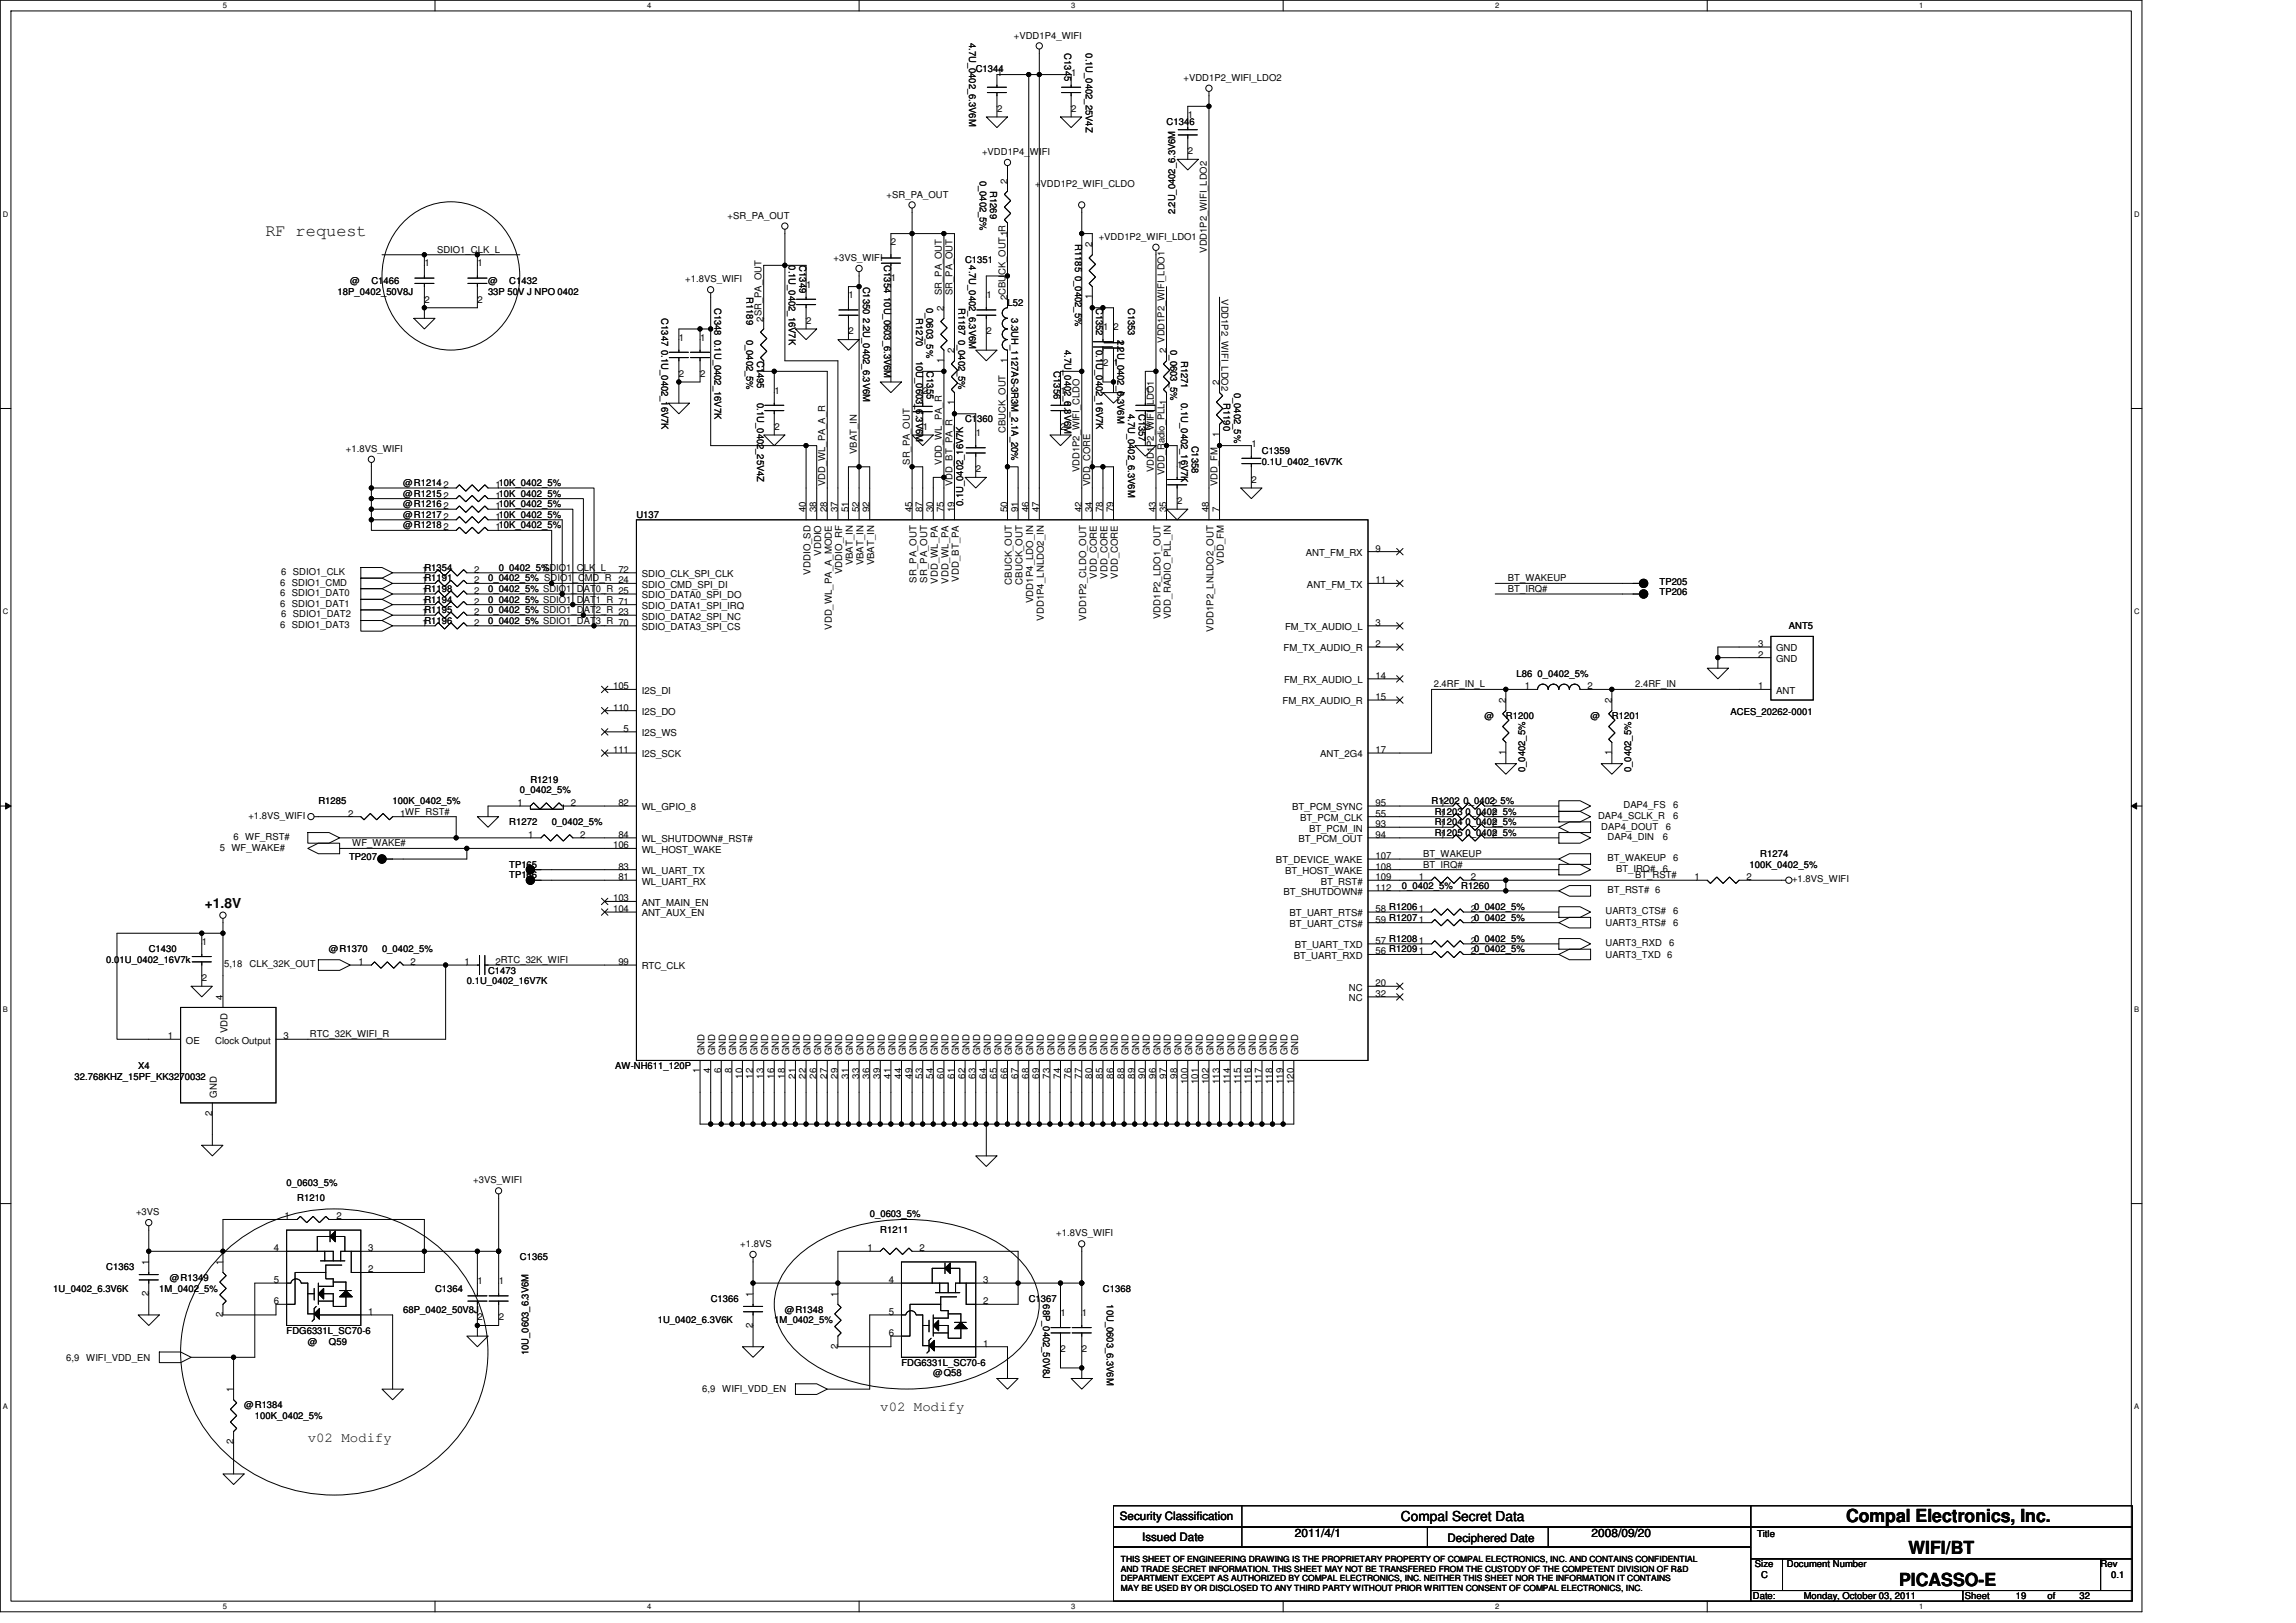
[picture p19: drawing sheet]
<svg xmlns="http://www.w3.org/2000/svg" width="297mm" height="210mm" viewBox="0 0 297 210" stroke-linecap="round" stroke-linejoin="round" font-family="sans-serif">
<defs><g id="words">
<g font-size="2.3" fill="#010202">
<text x="238.8" y="197">Compal Electronics, Inc.</text>
<text x="246.9" y="201.1">WIFI/BT</text>
<text x="245.7" y="205.2">PICASSO-E</text>
</g>
<text font-size="2.2" fill="#010202" x="34.3" y="30.6">RF request</text>
<g font-size="1.8" fill="#010202">
<text x="26.5" y="117.5">+1.8V</text>
<text x="113.9" y="182.5">v02 Modify</text>
<text x="39.8" y="186.6">v02 Modify</text>
<text x="181.2" y="196.8">Compal Secret Data</text>
</g>
<g font-size="1.5" fill="#010202">
<text x="144.9" y="196.7">Security Classification</text>
<text x="147.8" y="199.3">Issued Date</text>
<text x="167.5" y="198.9">2011/4/1</text>
<text x="187.3" y="199.5">Deciphered Date</text>
<text x="205.9" y="198.9">2008/09/20</text>
</g>
<g font-size="1.2" fill="#010202">
<text x="125.4" y="5.5" transform="rotate(90 125.4 5.5)">4.7U_0402_6.3V6M</text>
<text x="131.2" y="5">+VDD1P4_WIFI</text>
<text x="126.2" y="9.4">C1344</text>
<text x="129" y="9.8">1</text>
<text x="137.7" y="6.9" transform="rotate(90 137.7 6.9)">C1345</text>
<text x="138.6" y="9.8">1</text>
<text x="140.5" y="6.9" transform="rotate(90 140.5 6.9)">0.1U_0402_25V4Z</text>
<text x="153.1" y="10.5">+VDD1P2_WIFI_LDO2</text>
<text x="129" y="14.5">2</text>
<text x="138.6" y="14.5">2</text>
<text x="150.9" y="16.2">C1346</text>
<text x="153.7" y="15.3">1</text>
<text x="126.7" y="23.4" transform="rotate(90 126.7 23.4)">0_0402_5%</text>
<text x="127" y="20.1">+VDD1P4_WIFI</text>
<text x="130.3" y="23.8" transform="rotate(-90 130.3 23.8)">2</text>
<text x="153.7" y="19.9">2</text>
<text x="94.1" y="28.3">+SR_PA_OUT</text>
<text x="114.7" y="25.6">+SR_PA_OUT</text>
<text x="128.1" y="24.7" transform="rotate(90 128.1 24.7)">R1269</text>
<text x="133.9" y="24.2">+VDD1P2_WIFI_CLDO</text>
<text x="152" y="27.7" transform="rotate(-90 152 27.7)">2.2U_0402_6.3V6M</text>
<text x="54.9" y="34.5">1</text>
<text x="56.6" y="32.7">SDIO1_CLK_L</text>
<text x="61.8" y="34.5">1</text>
<text x="102.1" y="34.3" transform="rotate(90 102.1 34.3)">0.1U_0402_16V7K</text>
<text x="103.4" y="34.3" transform="rotate(90 103.4 34.3)">C1349</text>
<text x="107.9" y="33.8">+3VS_WIFI</text>
<text x="114.4" y="34.3" transform="rotate(90 114.4 34.3)">C1354 10U_0603_6.3V6M</text>
<text x="115.3" y="31.7">2</text>
<text x="124.9" y="34.1">C1351</text>
<text x="125.4" y="34.3" transform="rotate(90 125.4 34.3)">4.7U_0402_6.3V6M</text>
<text x="130.3" y="30.5" transform="rotate(-90 130.3 30.5)">1</text>
<text x="139.1" y="31.6" transform="rotate(90 139.1 31.6)">R1185 0_0402_5%</text>
<text x="141.3" y="32" transform="rotate(-90 141.3 32)">2</text>
<text x="142.1" y="31">+VDD1P2_WIFI_LDO1</text>
<text x="156.1" y="32.7" transform="rotate(-90 156.1 32.7)">VDD1P2_WIFI_LDO2</text>
<text x="43.7" y="38.2">18P_0402_50V8J</text>
<text x="45.3" y="36.8">@</text>
<text x="48" y="36.8">C1466</text>
<text x="54.9" y="39.2">2</text>
<text x="61.8" y="39.2">2</text>
<text x="63.1" y="38.2">33P 50V J NPO 0402</text>
<text x="63.1" y="36.8">@</text>
<text x="65.9" y="36.8">C1432</text>
<text x="85.6" y="41.2" transform="rotate(90 85.6 41.2)">C1347 0.1U_0402_16V7K</text>
<text x="88.7" y="36.5">+1.8VS_WIFI</text>
<text x="92.5" y="39.8" transform="rotate(90 92.5 39.8)">C1348 0.1U_0402_16V7K</text>
<text x="96.6" y="38.4" transform="rotate(90 96.6 38.4)">R1189</text>
<text x="98.8" y="41.6" transform="rotate(-90 98.8 41.6)">2SR_PA_OUT</text>
<text x="104.3" y="37.2">1</text>
<text x="104.3" y="41.9">2</text>
<text x="109.8" y="38.6">1</text>
<text x="111.7" y="37.1" transform="rotate(90 111.7 37.1)">C1350 2.2U_0402_6.3V6M</text>
<text x="115.3" y="36.4">1</text>
<text x="118.5" y="41.2" transform="rotate(90 118.5 41.2)">R1270</text>
<text x="119.9" y="39.8" transform="rotate(90 119.9 39.8)">0_0603_5%</text>
<text x="121.8" y="38.2" transform="rotate(-90 121.8 38.2)">SR_PA_OUT</text>
<text x="122.1" y="40.2" transform="rotate(-90 122.1 40.2)">2</text>
<text x="123.2" y="38.2" transform="rotate(-90 123.2 38.2)">SR_PA_OUT</text>
<text x="124" y="39.8" transform="rotate(90 124 39.8)">R1187 0_0402_5%</text>
<text x="127.6" y="38.6">1</text>
<text x="130.3" y="38.9" transform="rotate(-90 130.3 38.9)">2CBUCK_OUT_R</text>
<text x="130.3" y="39.5">L52</text>
<text x="130.9" y="41.2" transform="rotate(90 130.9 41.2)">3.3UH_1127AS-3R3M_2.1A_20%</text>
<text x="141.3" y="38.7" transform="rotate(-90 141.3 38.7)">1</text>
<text x="141.8" y="39.8" transform="rotate(90 141.8 39.8)">C1352</text>
<text x="146" y="39.8" transform="rotate(90 146 39.8)">C1353</text>
<text x="158" y="38.7" transform="rotate(90 158 38.7)">VDD1P2_WIFI_LDO2</text>
<text x="87.8" y="44.1">1</text>
<text x="90.6" y="44.1">1</text>
<text x="96.6" y="43.9" transform="rotate(90 96.6 43.9)">0_0402_5%</text>
<text x="97.9" y="46.7" transform="rotate(90 97.9 46.7)">C1495</text>
<text x="109.8" y="43.3">2</text>
<text x="118.5" y="46.7" transform="rotate(90 118.5 46.7)">10U_0603_6.3V6M</text>
<text x="122.1" y="47" transform="rotate(-90 122.1 47)">1</text>
<text x="123.5" y="45.7" transform="rotate(-90 123.5 45.7)">2</text>
<text x="127.6" y="43.3">2</text>
<text x="130.3" y="47" transform="rotate(-90 130.3 47)">1</text>
<text x="137.7" y="45.3" transform="rotate(90 137.7 45.3)">4.7U_0402_6.3V6M</text>
<text x="141.8" y="45.3" transform="rotate(90 141.8 45.3)">0.1U_0402_16V7K</text>
<text x="142.7" y="42.7">1</text>
<text x="142.7" y="47.4">2</text>
<text x="144.1" y="47.4">1</text>
<text x="144.1" y="42.7">2</text>
<text x="144.6" y="43.9" transform="rotate(90 144.6 43.9)">2.2U_0402_6.3V6M</text>
<text x="150.9" y="45.7" transform="rotate(-90 150.9 45.7)">2 VDD1P2_WIFI_LDO1</text>
<text x="151.4" y="45.3" transform="rotate(90 151.4 45.3)">0_0603_5%</text>
<text x="152.8" y="46.7" transform="rotate(90 152.8 46.7)">R1271</text>
<text x="87.8" y="48.8">2</text>
<text x="90.6" y="48.8">2</text>
<text x="97.9" y="52.2" transform="rotate(90 97.9 52.2)">0.1U_0402_25V4Z</text>
<text x="98.8" y="48.3" transform="rotate(-90 98.8 48.3)">1</text>
<text x="100.2" y="50.9">1</text>
<text x="119.4" y="50.9">2</text>
<text x="119.9" y="48" transform="rotate(90 119.9 48)">C1355</text>
<text x="123.5" y="52.5" transform="rotate(-90 123.5 52.5)">1</text>
<text x="136.3" y="48" transform="rotate(90 136.3 48)">C1356</text>
<text x="137.2" y="50.9">1</text>
<text x="146" y="53.5" transform="rotate(90 146 53.5)">4.7U_0402_6.3V6M</text>
<text x="147.3" y="53.5" transform="rotate(90 147.3 53.5)">C1357</text>
<text x="148.2" y="50.9">1</text>
<text x="152.8" y="52.2" transform="rotate(90 152.8 52.2)">0.1U_0402_16V7K</text>
<text x="157.8" y="49.8" transform="rotate(-90 157.8 49.8)">2</text>
<text x="158.3" y="52.2" transform="rotate(90 158.3 52.2)">R1190</text>
<text x="159.7" y="50.8" transform="rotate(90 159.7 50.8)">0_0402_5%</text>
<text x="44.8" y="58.5">+1.8VS_WIFI</text>
<text x="100.2" y="55.6">2</text>
<text x="110.9" y="58.7" transform="rotate(-90 110.9 58.7)">VBAT_IN</text>
<text x="119.4" y="55.6">1</text>
<text x="124.9" y="54.6">C1360</text>
<text x="126.2" y="56.4">1</text>
<text x="130.1" y="56" transform="rotate(-90 130.1 56)">CBUCK_OUT</text>
<text x="137.2" y="55.6">2</text>
<text x="148.2" y="55.6">2</text>
<text x="154.2" y="57.7" transform="rotate(90 154.2 57.7)">C1358</text>
<text x="157.8" y="56.6" transform="rotate(-90 157.8 56.6)">1</text>
<text x="161.9" y="57.8">1</text>
<text x="163.3" y="58.8">C1359</text>
<text x="52.2" y="64.2">@R12152</text>
<text x="52.2" y="62.9">@R12142</text>
<text x="52.2" y="65.6">@R12162</text>
<text x="64.1" y="64.5">110K_0402_5%</text>
<text x="64.1" y="63.1">110K_0402_5%</text>
<text x="64.1" y="65.9">110K_0402_5%</text>
<text x="106.8" y="62.9" transform="rotate(-90 106.8 62.9)">VDD_WL_PA_A_R</text>
<text x="117.7" y="60.1" transform="rotate(-90 117.7 60.1)">SR_PA_OUT</text>
<text x="121.8" y="60.1" transform="rotate(-90 121.8 60.1)">VDD_WL_PA_R</text>
<text x="123.2" y="62.9" transform="rotate(-90 123.2 62.9)">VDD_BT_PA_R</text>
<text x="124.6" y="65.5" transform="rotate(-90 124.6 65.5)">0.1U_0402_16V7K</text>
<text x="126.2" y="61.1">2</text>
<text x="139.7" y="61.1" transform="rotate(-90 139.7 61.1)">VDD1P2_WIFI_CLDO</text>
<text x="141" y="62.9" transform="rotate(-90 141 62.9)">VDD_CORE</text>
<text x="149.3" y="61.1" transform="rotate(-90 149.3 61.1)">VDD1P2_WIFI_LDO1</text>
<text x="150.6" y="61.5" transform="rotate(-90 150.6 61.5)">VDD_Radio_PLL1</text>
<text x="152.3" y="60.5">1</text>
<text x="152.3" y="65.2">2</text>
<text x="157.5" y="62.9" transform="rotate(-90 157.5 62.9)">VDD_FM</text>
<text x="161.9" y="62.5">2</text>
<text x="163.3" y="60.1">0.1U_0402_16V7K</text>
<text x="52.2" y="67">@R12172</text>
<text x="52.2" y="68.4">@R12182</text>
<text x="64.1" y="67.2">110K_0402_5%</text>
<text x="64.1" y="68.6">110K_0402_5%</text>
<text x="82.3" y="67">U137</text>
<text x="104.3" y="66.3" transform="rotate(-90 104.3 66.3)">40</text>
<text x="105.6" y="66.3" transform="rotate(-90 105.6 66.3)">38</text>
<text x="106.2" y="71.9" transform="rotate(-90 106.2 71.9)">VDDIO</text>
<text x="107" y="66.3" transform="rotate(-90 107 66.3)">28</text>
<text x="108.4" y="66.3" transform="rotate(-90 108.4 66.3)">37</text>
<text x="109.8" y="66.3" transform="rotate(-90 109.8 66.3)">51</text>
<text x="111.1" y="66.3" transform="rotate(-90 111.1 66.3)">52</text>
<text x="112.5" y="66.3" transform="rotate(-90 112.5 66.3)">92</text>
<text x="118" y="66.3" transform="rotate(-90 118 66.3)">45</text>
<text x="119.4" y="66.3" transform="rotate(-90 119.4 66.3)">87</text>
<text x="120.7" y="66.3" transform="rotate(-90 120.7 66.3)">30</text>
<text x="122.1" y="66.3" transform="rotate(-90 122.1 66.3)">75</text>
<text x="123.5" y="66.3" transform="rotate(-90 123.5 66.3)">19</text>
<text x="130.3" y="66.3" transform="rotate(-90 130.3 66.3)">50</text>
<text x="131.7" y="66.3" transform="rotate(-90 131.7 66.3)">91</text>
<text x="133.1" y="66.3" transform="rotate(-90 133.1 66.3)">46</text>
<text x="134.4" y="66.3" transform="rotate(-90 134.4 66.3)">47</text>
<text x="139.9" y="66.3" transform="rotate(-90 139.9 66.3)">42</text>
<text x="141.3" y="66.3" transform="rotate(-90 141.3 66.3)">34</text>
<text x="142.7" y="66.3" transform="rotate(-90 142.7 66.3)">78</text>
<text x="144" y="66.3" transform="rotate(-90 144 66.3)">79</text>
<text x="149.5" y="66.3" transform="rotate(-90 149.5 66.3)">43</text>
<text x="150.9" y="66.3" transform="rotate(-90 150.9 66.3)">35</text>
<text x="156.4" y="66.3" transform="rotate(-90 156.4 66.3)">48</text>
<text x="157.8" y="66.3" transform="rotate(-90 157.8 66.3)">7</text>
<text x="168.9" y="71.9">ANT_FM_RX</text>
<text x="177.9" y="71.4">9</text>
<text x="36.3" y="75.8">6 SDIO1_CMD</text>
<text x="36.3" y="77.1">6 SDIO1_DAT0</text>
<text x="36.4" y="74.4">6 SDIO1_CLK</text>
<text x="54.6" y="76.8">1R1198</text>
<text x="54.6" y="74.1">1R1354</text>
<text x="54.6" y="75.5">1R1191</text>
<text x="61.4" y="76.8">2</text>
<text x="61.4" y="74.1">2</text>
<text x="61.4" y="75.5">2</text>
<text x="63.1" y="76.6">0_0402_5% SDIO1_DAT0_R 25</text>
<text x="63.1" y="78">0_0402_5% SDIO1_DAT1_R 71</text>
<text x="63.1" y="75.2">0_0402_5% SDIO1_CMD_R 24</text>
<text x="64.5" y="73.8">0_0402_5%</text>
<text x="70.3" y="73.8">SDIO1_CLK_L</text>
<text x="80" y="74.1">72</text>
<text x="83" y="76">SDIO_CMD_SPI_DI</text>
<text x="83" y="74.7">SDIO_CLK_SPI_CLK</text>
<text x="83" y="77.4">SDIO_DATA0_SPI_DO</text>
<text x="104.9" y="74.3" transform="rotate(-90 104.9 74.3)">VDDIO_SD</text>
<text x="109" y="74.3" transform="rotate(-90 109 74.3)">VDDIO_RF</text>
<text x="110.3" y="73.2" transform="rotate(-90 110.3 73.2)">VBAT_IN</text>
<text x="111.7" y="73.2" transform="rotate(-90 111.7 73.2)">VBAT_IN</text>
<text x="113.1" y="73.2" transform="rotate(-90 113.1 73.2)">VBAT_IN</text>
<text x="118.6" y="75.4" transform="rotate(-90 118.6 75.4)">SR_PA_OUT</text>
<text x="119.9" y="75.4" transform="rotate(-90 119.9 75.4)">SR_PA_OUT</text>
<text x="121.3" y="75.5" transform="rotate(-90 121.3 75.5)">VDD_WL_PA</text>
<text x="122.7" y="75.5" transform="rotate(-90 122.7 75.5)">VDD_WL_PA</text>
<text x="124.1" y="75.2" transform="rotate(-90 124.1 75.2)">VDD_BT_PA</text>
<text x="130.9" y="75.6" transform="rotate(-90 130.9 75.6)">CBUCK_OUT</text>
<text x="132.3" y="75.6" transform="rotate(-90 132.3 75.6)">CBUCK_OUT</text>
<text x="141.9" y="74.9" transform="rotate(-90 141.9 74.9)">VDD_CORE</text>
<text x="143.3" y="74.9" transform="rotate(-90 143.3 74.9)">VDD_CORE</text>
<text x="144.6" y="74.9" transform="rotate(-90 144.6 74.9)">VDD_CORE</text>
<text x="158.3" y="73.1" transform="rotate(-90 158.3 73.1)">VDD_FM</text>
<text x="169.1" y="76">ANT_FM_TX</text>
<text x="177.9" y="75.5">11</text>
<text x="195.1" y="75.2">BT_WAKEUP</text>
<text x="195.1" y="76.6">BT_IRQ#</text>
<text x="214.7" y="77">TP206</text>
<text x="214.7" y="75.6">TP205</text>
<text x="36.3" y="81.2">6 SDIO1_DAT3</text>
<text x="36.3" y="78.5">6 SDIO1_DAT1</text>
<text x="36.4" y="79.9">6 SDIO1_DAT2</text>
<text x="54.6" y="78.2">1R1194</text>
<text x="54.6" y="79.6">1R1195</text>
<text x="54.6" y="81">1R1196</text>
<text x="61.4" y="78.2">2</text>
<text x="61.4" y="79.6">2</text>
<text x="61.4" y="81">2</text>
<text x="63.1" y="79.3">0_0402_5% SDIO1_DAT2_R 23</text>
<text x="63.1" y="80.7">0_0402_5% SDIO1_DAT3_R 70</text>
<text x="83" y="78.8">SDIO_DATA1_SPI_IRQ</text>
<text x="83" y="80.2">SDIO_DATA2_SPI_NC</text>
<text x="83" y="81.5">SDIO_DATA3_SPI_CS</text>
<text x="107.6" y="81.5" transform="rotate(-90 107.6 81.5)">VDD_WL_PA_A_MODE</text>
<text x="133.7" y="78" transform="rotate(-90 133.7 78)">VDD1P4_LDO_IN</text>
<text x="135" y="80.3" transform="rotate(-90 135 80.3)">VDD1P4_LNLDO2_IN</text>
<text x="140.5" y="80.3" transform="rotate(-90 140.5 80.3)">VDD1P2_CLDO_OUT</text>
<text x="150.1" y="80.1" transform="rotate(-90 150.1 80.1)">VDD1P2_LDO1_OUT</text>
<text x="151.5" y="80.1" transform="rotate(-90 151.5 80.1)">VDD_RADIO_PLL_IN</text>
<text x="157" y="81.7" transform="rotate(-90 157 81.7)">VDD1P2_LNLDO2_OUT</text>
<text x="166.3" y="81.5">FM_TX_AUDIO_L</text>
<text x="177.9" y="81">3</text>
<text x="177.9" y="83.7">2</text>
<text x="227.5" y="83.7">3</text>
<text x="231.4" y="81.4">ANT5</text>
<text x="79.3" y="89.2">105</text>
<text x="83" y="89.8">I2S_DI</text>
<text x="166.1" y="84.3">FM_TX_AUDIO_R</text>
<text x="166.1" y="88.4">FM_RX_AUDIO_L</text>
<text x="177.9" y="87.8">14</text>
<text x="185.5" y="88.9">2.4RF_IN_L</text>
<text x="196.2" y="87.6">L86 0_0402_5%</text>
<text x="197.3" y="89.2">1</text>
<text x="205.4" y="89.2">2</text>
<text x="211.5" y="88.9">2.4RF_IN</text>
<text x="227.5" y="89.2">1</text>
<text x="227.5" y="85.1">2</text>
<text x="229.8" y="89.8">ANT</text>
<text x="229.8" y="85.6">GND</text>
<text x="229.8" y="84.3">GND</text>
<text x="79.3" y="91.9">110</text>
<text x="80.7" y="94.7">5</text>
<text x="83" y="92.5">I2S_DO</text>
<text x="83" y="95.2">I2S_WS</text>
<text x="165.9" y="91.1">FM_RX_AUDIO_R</text>
<text x="177.9" y="90.6">15</text>
<text x="192.1" y="93">@</text>
<text x="194.8" y="91" transform="rotate(-90 194.8 91)">2</text>
<text x="194.8" y="93">R1200</text>
<text x="205.8" y="93">@</text>
<text x="208.5" y="91" transform="rotate(-90 208.5 91)">2</text>
<text x="208.5" y="93">R1201</text>
<text x="223.9" y="92.5">ACES_20262-0001</text>
<text x="68.6" y="101.3">R1219</text>
<text x="79.3" y="97.4">111</text>
<text x="83" y="98">I2S_SCK</text>
<text x="170.8" y="98">ANT_2G4</text>
<text x="177.9" y="97.4">17</text>
<text x="194.8" y="97.7" transform="rotate(-90 194.8 97.7)">1</text>
<text x="197.3" y="99.9" transform="rotate(-90 197.3 99.9)">0_0402_5%</text>
<text x="208.5" y="97.7" transform="rotate(-90 208.5 97.7)">1</text>
<text x="211" y="99.9" transform="rotate(-90 211 99.9)">0_0402_5%</text>
<text x="32.1" y="105.9">+1.8VS_WIFI</text>
<text x="41.2" y="104">R1285</text>
<text x="45" y="105.6">2</text>
<text x="50.8" y="104">100K_0402_5%</text>
<text x="51.8" y="105.6">1WF_RST#</text>
<text x="65.9" y="106.8">R1272</text>
<text x="67" y="104.3">1</text>
<text x="67.3" y="102.6">0_0402_5%</text>
<text x="71.4" y="106.8">0_0402_5%</text>
<text x="73.8" y="104.3">2</text>
<text x="80" y="104.3">82</text>
<text x="83" y="104.8">WL_GPIO_8</text>
<text x="167.2" y="104.8">BT_PCM_SYNC</text>
<text x="168.2" y="106.2">BT_PCM_CLK</text>
<text x="169.4" y="107.6">BT_PCM_IN</text>
<text x="177.9" y="107">93</text>
<text x="177.9" y="105.6">55</text>
<text x="177.9" y="104.3">95</text>
<text x="185.2" y="104">R1202 0_0402_5%</text>
<text x="185.6" y="106.8">R1204 0_0402_5%</text>
<text x="185.6" y="105.4">R1203 0_0402_5%</text>
<text x="186.3" y="104.3">1</text>
<text x="186.3" y="107">1</text>
<text x="186.3" y="105.6">1</text>
<text x="193" y="104.3">2</text>
<text x="193" y="107">2</text>
<text x="193" y="105.6">2</text>
<text x="206.7" y="105.9">DAP4_SCLK_R</text>
<text x="207.2" y="107.4">DAP4_DOUT</text>
<text x="210" y="104.6">DAP4_FS</text>
<text x="215.5" y="107.4">6</text>
<text x="216.5" y="104.6">6</text>
<text x="216.5" y="105.9">6</text>
<text x="28.4" y="110.1">5 WF_WAKE#</text>
<text x="30.2" y="108.7">6 WF_RST#</text>
<text x="45.2" y="111.3">TP207</text>
<text x="45.6" y="109.5">WF_WAKE#</text>
<text x="65.9" y="113.6">TP166</text>
<text x="65.9" y="112.2">TP165</text>
<text x="68.3" y="108.4">1</text>
<text x="75.1" y="108.4">2</text>
<text x="79.3" y="109.8">106</text>
<text x="80" y="108.4">84</text>
<text x="80" y="112.5">83</text>
<text x="80" y="113.9">81</text>
<text x="83" y="110.3">WL_HOST_WAKE</text>
<text x="83" y="109">WL_SHUTDOWN#_RST#</text>
<text x="83" y="113.1">WL_UART_TX</text>
<text x="165.1" y="111.7">BT_DEVICE_WAKE</text>
<text x="166.3" y="113.1">BT_HOST_WAKE</text>
<text x="168" y="109">BT_PCM_OUT</text>
<text x="177.9" y="113.9">109</text>
<text x="177.9" y="111.1">107</text>
<text x="177.9" y="108.4">94</text>
<text x="177.9" y="112.5">108</text>
<text x="183.6" y="113.9">1</text>
<text x="184.1" y="110.9">BT_WAKEUP</text>
<text x="184.1" y="112.2">BT_IRQ#</text>
<text x="185.6" y="108.1">R1205 0_0402_5%</text>
<text x="186.3" y="108.4">1</text>
<text x="190.3" y="113.9">2</text>
<text x="193" y="108.4">2</text>
<text x="208" y="108.7">DAP4_DIN</text>
<text x="208" y="111.4">BT_WAKEUP</text>
<text x="209.1" y="112.8">BT_IRQ#</text>
<text x="211.5" y="113.6">BT_RST#</text>
<text x="215.1" y="108.7">6</text>
<text x="215.1" y="112.8">6</text>
<text x="216.5" y="111.4">6</text>
<text x="219.2" y="113.9">1</text>
<text x="226" y="113.9">2</text>
<text x="226.4" y="112.2">100K_0402_5%</text>
<text x="227.7" y="110.9">R1274</text>
<text x="79.3" y="116.6">103</text>
<text x="79.3" y="118">104</text>
<text x="83" y="117.2">ANT_MAIN_EN</text>
<text x="83" y="118.6">ANT_AUX_EN</text>
<text x="83" y="114.4">WL_UART_RX</text>
<text x="166.1" y="115.8">BT_SHUTDOWN#</text>
<text x="166.8" y="118.6">BT_UART_RTS#</text>
<text x="166.8" y="119.9">BT_UART_CTS#</text>
<text x="170.9" y="114.4">BT_RST#</text>
<text x="177.9" y="118">58 R12061</text>
<text x="177.9" y="119.4">59 R12071</text>
<text x="177.9" y="115.2">112</text>
<text x="181.4" y="115">0_0402_5%</text>
<text x="189" y="115">R1260</text>
<text x="190.3" y="118">20_0402_5%</text>
<text x="190.3" y="119.4">20_0402_5%</text>
<text x="207.7" y="119.8">UART3_RTS#</text>
<text x="207.7" y="118.3">UART3_CTS#</text>
<text x="208" y="115.5">BT_RST# 6</text>
<text x="216.5" y="119.8">6</text>
<text x="216.5" y="118.3">6</text>
<text x="231.8" y="114.2">+1.8VS_WIFI</text>
<text x="13.8" y="124.6">0.01U_0402_16V7k</text>
<text x="19.2" y="123.2">C1430</text>
<text x="26.1" y="122.2">1</text>
<text x="29" y="125.1">5,18</text>
<text x="32.3" y="125.1">CLK_32K_OUT</text>
<text x="42.6" y="123.2">@R1370</text>
<text x="46.4" y="124.8">1</text>
<text x="49.4" y="123.2">0_0402_5%</text>
<text x="53.1" y="124.8">2</text>
<text x="60.1" y="124.8">1</text>
<text x="63.1" y="126">C1473</text>
<text x="64.1" y="124.8">2RTC_32K_WIFI</text>
<text x="80" y="124.8">99</text>
<text x="83" y="125.4">RTC_CLK</text>
<text x="167.4" y="124">BT_UART_RXD</text>
<text x="167.5" y="122.7">BT_UART_TXD</text>
<text x="177.9" y="123.5">56 R12091</text>
<text x="177.9" y="122.1">57 R12081</text>
<text x="190.3" y="122.1">20_0402_5%</text>
<text x="190.3" y="123.5">20_0402_5%</text>
<text x="207.7" y="122.4">UART3_RXD</text>
<text x="207.7" y="123.9">UART3_TXD 6</text>
<text x="215.9" y="122.4">6</text>
<text x="26.1" y="126.9">2</text>
<text x="28.8" y="129.4" transform="rotate(-90 28.8 129.4)">4</text>
<text x="60.4" y="127.3">0.1U_0402_16V7K</text>
<text x="174.5" y="128.2">NC</text>
<text x="174.5" y="129.5">NC</text>
<text x="177.9" y="127.6">20</text>
<text x="177.9" y="129">32</text>
<text x="21.7" y="134.4">1</text>
<text x="24.1" y="135">OE</text>
<text x="27.8" y="135">Clock Output</text>
<text x="29.4" y="133.7" transform="rotate(-90 29.4 133.7)">VDD</text>
<text x="36.7" y="134.4">3</text>
<text x="40.1" y="134.2">RTC_32K_WIFI_R</text>
<text x="91.1" y="136.5" transform="rotate(-90 91.1 136.5)">GND</text>
<text x="92.5" y="136.5" transform="rotate(-90 92.5 136.5)">GND</text>
<text x="93.9" y="136.5" transform="rotate(-90 93.9 136.5)">GND</text>
<text x="95.3" y="136.5" transform="rotate(-90 95.3 136.5)">GND</text>
<text x="96.6" y="136.5" transform="rotate(-90 96.6 136.5)">GND</text>
<text x="98" y="136.5" transform="rotate(-90 98 136.5)">GND</text>
<text x="99.4" y="136.5" transform="rotate(-90 99.4 136.5)">GND</text>
<text x="100.7" y="136.5" transform="rotate(-90 100.7 136.5)">GND</text>
<text x="102.1" y="136.5" transform="rotate(-90 102.1 136.5)">GND</text>
<text x="103.5" y="136.5" transform="rotate(-90 103.5 136.5)">GND</text>
<text x="104.9" y="136.5" transform="rotate(-90 104.9 136.5)">GND</text>
<text x="106.2" y="136.5" transform="rotate(-90 106.2 136.5)">GND</text>
<text x="107.6" y="136.5" transform="rotate(-90 107.6 136.5)">GND</text>
<text x="109" y="136.5" transform="rotate(-90 109 136.5)">GND</text>
<text x="110.3" y="136.5" transform="rotate(-90 110.3 136.5)">GND</text>
<text x="111.7" y="136.5" transform="rotate(-90 111.7 136.5)">GND</text>
<text x="113.1" y="136.5" transform="rotate(-90 113.1 136.5)">GND</text>
<text x="114.5" y="136.5" transform="rotate(-90 114.5 136.5)">GND</text>
<text x="115.8" y="136.5" transform="rotate(-90 115.8 136.5)">GND</text>
<text x="117.2" y="136.5" transform="rotate(-90 117.2 136.5)">GND</text>
<text x="118.6" y="136.5" transform="rotate(-90 118.6 136.5)">GND</text>
<text x="119.9" y="136.5" transform="rotate(-90 119.9 136.5)">GND</text>
<text x="121.3" y="136.5" transform="rotate(-90 121.3 136.5)">GND</text>
<text x="122.7" y="136.5" transform="rotate(-90 122.7 136.5)">GND</text>
<text x="124.1" y="136.5" transform="rotate(-90 124.1 136.5)">GND</text>
<text x="125.4" y="136.5" transform="rotate(-90 125.4 136.5)">GND</text>
<text x="126.8" y="136.5" transform="rotate(-90 126.8 136.5)">GND</text>
<text x="128.2" y="136.5" transform="rotate(-90 128.2 136.5)">GND</text>
<text x="129.5" y="136.5" transform="rotate(-90 129.5 136.5)">GND</text>
<text x="130.9" y="136.5" transform="rotate(-90 130.9 136.5)">GND</text>
<text x="132.3" y="136.5" transform="rotate(-90 132.3 136.5)">GND</text>
<text x="133.7" y="136.5" transform="rotate(-90 133.7 136.5)">GND</text>
<text x="135" y="136.5" transform="rotate(-90 135 136.5)">GND</text>
<text x="136.4" y="136.5" transform="rotate(-90 136.4 136.5)">GND</text>
<text x="137.8" y="136.5" transform="rotate(-90 137.8 136.5)">GND</text>
<text x="139.1" y="136.5" transform="rotate(-90 139.1 136.5)">GND</text>
<text x="140.5" y="136.5" transform="rotate(-90 140.5 136.5)">GND</text>
<text x="141.9" y="136.5" transform="rotate(-90 141.9 136.5)">GND</text>
<text x="143.3" y="136.5" transform="rotate(-90 143.3 136.5)">GND</text>
<text x="144.6" y="136.5" transform="rotate(-90 144.6 136.5)">GND</text>
<text x="146" y="136.5" transform="rotate(-90 146 136.5)">GND</text>
<text x="147.4" y="136.5" transform="rotate(-90 147.4 136.5)">GND</text>
<text x="148.7" y="136.5" transform="rotate(-90 148.7 136.5)">GND</text>
<text x="150.1" y="136.5" transform="rotate(-90 150.1 136.5)">GND</text>
<text x="151.5" y="136.5" transform="rotate(-90 151.5 136.5)">GND</text>
<text x="152.9" y="136.5" transform="rotate(-90 152.9 136.5)">GND</text>
<text x="154.2" y="136.5" transform="rotate(-90 154.2 136.5)">GND</text>
<text x="155.6" y="136.5" transform="rotate(-90 155.6 136.5)">GND</text>
<text x="157" y="136.5" transform="rotate(-90 157 136.5)">GND</text>
<text x="158.3" y="136.5" transform="rotate(-90 158.3 136.5)">GND</text>
<text x="159.7" y="136.5" transform="rotate(-90 159.7 136.5)">GND</text>
<text x="161.1" y="136.5" transform="rotate(-90 161.1 136.5)">GND</text>
<text x="162.5" y="136.5" transform="rotate(-90 162.5 136.5)">GND</text>
<text x="163.8" y="136.5" transform="rotate(-90 163.8 136.5)">GND</text>
<text x="165.2" y="136.5" transform="rotate(-90 165.2 136.5)">GND</text>
<text x="166.6" y="136.5" transform="rotate(-90 166.6 136.5)">GND</text>
<text x="168" y="136.5" transform="rotate(-90 168 136.5)">GND</text>
<text x="9.6" y="139.7">32.768KHZ_15PF_KK3270032</text>
<text x="17.9" y="138.3">X4</text>
<text x="28" y="142" transform="rotate(-90 28 142)">GND</text>
<text x="79.6" y="138.3">AW-NH611_120P</text>
<text x="90.6" y="138.9" transform="rotate(-90 90.6 138.9)">1</text>
<text x="91.9" y="138.9" transform="rotate(-90 91.9 138.9)">4</text>
<text x="93.3" y="138.9" transform="rotate(-90 93.3 138.9)">6</text>
<text x="94.7" y="138.9" transform="rotate(-90 94.7 138.9)">8</text>
<text x="96" y="139.6" transform="rotate(-90 96 139.6)">10</text>
<text x="97.4" y="139.6" transform="rotate(-90 97.4 139.6)">12</text>
<text x="98.8" y="139.6" transform="rotate(-90 98.8 139.6)">13</text>
<text x="100.2" y="139.6" transform="rotate(-90 100.2 139.6)">16</text>
<text x="101.5" y="139.6" transform="rotate(-90 101.5 139.6)">18</text>
<text x="102.9" y="139.6" transform="rotate(-90 102.9 139.6)">21</text>
<text x="104.3" y="139.6" transform="rotate(-90 104.3 139.6)">22</text>
<text x="105.6" y="139.6" transform="rotate(-90 105.6 139.6)">26</text>
<text x="107" y="139.6" transform="rotate(-90 107 139.6)">27</text>
<text x="108.4" y="139.6" transform="rotate(-90 108.4 139.6)">29</text>
<text x="109.8" y="139.6" transform="rotate(-90 109.8 139.6)">31</text>
<text x="111.1" y="139.6" transform="rotate(-90 111.1 139.6)">33</text>
<text x="112.5" y="139.6" transform="rotate(-90 112.5 139.6)">36</text>
<text x="113.9" y="139.6" transform="rotate(-90 113.9 139.6)">39</text>
<text x="115.2" y="139.6" transform="rotate(-90 115.2 139.6)">41</text>
<text x="116.6" y="139.6" transform="rotate(-90 116.6 139.6)">44</text>
<text x="118" y="139.6" transform="rotate(-90 118 139.6)">49</text>
<text x="119.4" y="139.6" transform="rotate(-90 119.4 139.6)">53</text>
<text x="120.7" y="139.6" transform="rotate(-90 120.7 139.6)">54</text>
<text x="122.1" y="139.6" transform="rotate(-90 122.1 139.6)">60</text>
<text x="123.5" y="139.6" transform="rotate(-90 123.5 139.6)">61</text>
<text x="124.8" y="139.6" transform="rotate(-90 124.8 139.6)">62</text>
<text x="126.2" y="139.6" transform="rotate(-90 126.2 139.6)">63</text>
<text x="127.6" y="139.6" transform="rotate(-90 127.6 139.6)">64</text>
<text x="129" y="139.6" transform="rotate(-90 129 139.6)">65</text>
<text x="130.3" y="139.6" transform="rotate(-90 130.3 139.6)">66</text>
<text x="131.7" y="139.6" transform="rotate(-90 131.7 139.6)">67</text>
<text x="133.1" y="139.6" transform="rotate(-90 133.1 139.6)">68</text>
<text x="134.4" y="139.6" transform="rotate(-90 134.4 139.6)">69</text>
<text x="135.8" y="139.6" transform="rotate(-90 135.8 139.6)">73</text>
<text x="137.2" y="139.6" transform="rotate(-90 137.2 139.6)">74</text>
<text x="138.6" y="139.6" transform="rotate(-90 138.6 139.6)">76</text>
<text x="139.9" y="139.6" transform="rotate(-90 139.9 139.6)">77</text>
<text x="141.3" y="139.6" transform="rotate(-90 141.3 139.6)">80</text>
<text x="142.7" y="139.6" transform="rotate(-90 142.7 139.6)">85</text>
<text x="144" y="139.6" transform="rotate(-90 144 139.6)">86</text>
<text x="145.4" y="139.6" transform="rotate(-90 145.4 139.6)">88</text>
<text x="146.8" y="139.6" transform="rotate(-90 146.8 139.6)">89</text>
<text x="148.2" y="139.6" transform="rotate(-90 148.2 139.6)">90</text>
<text x="149.5" y="139.6" transform="rotate(-90 149.5 139.6)">96</text>
<text x="150.9" y="139.6" transform="rotate(-90 150.9 139.6)">97</text>
<text x="152.3" y="139.6" transform="rotate(-90 152.3 139.6)">98</text>
<text x="153.7" y="140.3" transform="rotate(-90 153.7 140.3)">100</text>
<text x="155" y="140.3" transform="rotate(-90 155 140.3)">101</text>
<text x="156.4" y="140.3" transform="rotate(-90 156.4 140.3)">102</text>
<text x="157.8" y="140.3" transform="rotate(-90 157.8 140.3)">113</text>
<text x="159.1" y="140.3" transform="rotate(-90 159.1 140.3)">114</text>
<text x="160.5" y="140.3" transform="rotate(-90 160.5 140.3)">115</text>
<text x="161.9" y="140.3" transform="rotate(-90 161.9 140.3)">116</text>
<text x="163.3" y="140.3" transform="rotate(-90 163.3 140.3)">117</text>
<text x="164.6" y="140.3" transform="rotate(-90 164.6 140.3)">118</text>
<text x="166" y="140.3" transform="rotate(-90 166 140.3)">119</text>
<text x="167.4" y="140.3" transform="rotate(-90 167.4 140.3)">120</text>
<text x="27.5" y="144.4" transform="rotate(-90 27.5 144.4)">2</text>
<text x="37.1" y="153.4">0_0603_5%</text>
<text x="38.4" y="155.4">R1210</text>
<text x="61.2" y="153.1">+3VS_WIFI</text>
<text x="17.6" y="157.2">+3VS</text>
<text x="35.4" y="161.9">4</text>
<text x="36.8" y="157.8">1</text>
<text x="43.5" y="157.8">2</text>
<text x="47.6" y="161.9">3</text>
<text x="95.8" y="161.4">+1.8VS</text>
<text x="112.2" y="161.9">1</text>
<text x="112.5" y="157.5">0_0603_5%</text>
<text x="113.9" y="159.6">R1211</text>
<text x="119" y="161.9">2</text>
<text x="136.7" y="160">+1.8VS_WIFI</text>
<text x="6.9" y="167.1">1U_0402_6.3V6K</text>
<text x="13.8" y="164.4">C1363</text>
<text x="19.2" y="167.7" transform="rotate(-90 19.2 167.7)">2</text>
<text x="19.2" y="163.7" transform="rotate(-90 19.2 163.7)">1</text>
<text x="20.6" y="167.1">1M_0402_5%</text>
<text x="22" y="165.7">@R1349</text>
<text x="28.8" y="163.7" transform="rotate(-90 28.8 163.7)">1</text>
<text x="35.4" y="166">5</text>
<text x="47.6" y="164.6">2</text>
<text x="56.3" y="167.1">C1364</text>
<text x="61.8" y="166.1">1</text>
<text x="64.5" y="166.1">1</text>
<text x="67.3" y="163">C1365</text>
<text x="97.4" y="167.8" transform="rotate(-90 97.4 167.8)">1</text>
<text x="108.4" y="167.8" transform="rotate(-90 108.4 167.8)">1</text>
<text x="115" y="166">4</text>
<text x="127.2" y="166">3</text>
<text x="142.7" y="167.1">C1368</text>
<text x="28.8" y="170.4" transform="rotate(-90 28.8 170.4)">2</text>
<text x="35.4" y="168.7">6</text>
<text x="37.1" y="172.6">FDG6331L_SC70-6</text>
<text x="39.8" y="174">@</text>
<text x="42.6" y="174">Q59</text>
<text x="47.6" y="170.1">1</text>
<text x="52.2" y="169.8">68P_0402_50V8J</text>
<text x="61.8" y="170.8">2</text>
<text x="64.5" y="170.8">2</text>
<text x="85.1" y="171.2">1U_0402_6.3V6K</text>
<text x="91.9" y="168.5">C1366</text>
<text x="97.4" y="171.8" transform="rotate(-90 97.4 171.8)">2</text>
<text x="100.2" y="171.2">1M_0402_5%</text>
<text x="101.5" y="169.8">@R1348</text>
<text x="115" y="170.1">5</text>
<text x="115" y="172.9">6</text>
<text x="127.2" y="168.7">2</text>
<text x="133.1" y="168.5">C1367</text>
<text x="135" y="168.7" transform="rotate(90 135 168.7)">68P_0402_50V8J</text>
<text x="137.2" y="170.3">1</text>
<text x="140" y="170.3">1</text>
<text x="143.2" y="168.7" transform="rotate(90 143.2 168.7)">10U_0603_6.3V6M</text>
<text x="8.5" y="176">6,9</text>
<text x="11.2" y="176">WIFI_VDD_EN</text>
<text x="68.4" y="175.3" transform="rotate(-90 68.4 175.3)">10U_0603_6.3V6M</text>
<text x="108.4" y="174.5" transform="rotate(-90 108.4 174.5)">2</text>
<text x="116.6" y="176.7">FDG6331L_SC70-6</text>
<text x="120.7" y="178.1">@Q58</text>
<text x="127.2" y="174.2">1</text>
<text x="137.2" y="174.9">2</text>
<text x="140" y="174.9">2</text>
<text x="30.2" y="180.1" transform="rotate(-90 30.2 180.1)">1</text>
<text x="31.6" y="182.2">@R1384</text>
<text x="33" y="183.6">100K_0402_5%</text>
<text x="90.8" y="180.1">6,9</text>
<text x="93.4" y="180.1">WIFI_VDD_EN</text>
<text x="30.2" y="186.9" transform="rotate(-90 30.2 186.9)">2</text>
<text x="227" y="202.8">Size</text>
<text x="227.3" y="198.8">Title</text>
<text x="231.2" y="202.8">Document Number</text>
<text x="271.8" y="202.8">Rev</text>
<text x="226.8" y="206.9">Date:</text>
<text x="227.9" y="204.1">C</text>
<text x="233.3" y="206.9">Monday, October 03, 2011</text>
<text x="254.2" y="206.9">Sheet</text>
<text x="260.8" y="206.9">19</text>
<text x="264.9" y="206.9">of</text>
<text x="269" y="206.9">32</text>
<text x="273.1" y="204.1">0.1</text>
</g>
<g font-size="1.1" fill="#010202">
<text x="145" y="202.1">THIS SHEET OF ENGINEERING DRAWING IS THE PROPRIETARY PROPERTY OF COMPAL ELECTRONICS, INC. AND CONTAINS CONFIDENTIAL</text>
<text x="145" y="203.3">AND TRADE SECRET INFORMATION. THIS SHEET MAY NOT BE TRANSFERED FROM THE CUSTODY OF THE COMPETENT DIVISION OF R&amp;D</text>
<text x="145" y="204.6">DEPARTMENT EXCEPT AS AUTHORIZED BY COMPAL ELECTRONICS, INC. NEITHER THIS SHEET NOR THE INFORMATION IT CONTAINS</text>
<text x="145" y="205.8">MAY BE USED BY OR DISCLOSED TO ANY THIRD PARTY WITHOUT PRIOR WRITTEN CONSENT OF COMPAL ELECTRONICS, INC.</text>
</g>
<g font-size="1" fill="#010202">
<text x="28.8" y="1.1">5</text>
<text x="83.7" y="1.1">4</text>
<text x="138.6" y="1.1">3</text>
<text x="193.4" y="1.1">2</text>
<text x="248.3" y="1.1">1</text>
<text x=".4" y="28">D</text>
<text x="276.1" y="28">D</text>
<text x=".4" y="79.5">C</text>
<text x="276.1" y="79.5">C</text>
<text x=".4" y="130.9">B</text>
<text x="276.1" y="130.9">B</text>
<text x=".4" y="182.3">A</text>
<text x="276.1" y="182.3">A</text>
<text x="28.8" y="208.2">5</text>
<text x="83.7" y="208.2">4</text>
<text x="138.6" y="208.2">3</text>
<text x="193.4" y="208.2">2</text>
<text x="248.3" y="208.2">1</text>
</g>
</g></defs>
<path d="M0 0h277.1v208.5h-277.1zM1.4 1.4h274.3v205.8h-274.3z" fill="none" stroke="#010202" stroke-width=".13"/>
<g fill="#fff">
<path d="M28.8 .2h.6v1.1h-.6z"/>
<path d="M28.8 207.3h.6v1.1h-.6z"/>
</g>
<path d="M56.3 0v1.4M56.3 207.2v1.3" fill="none" stroke="#010202" stroke-width=".13"/>
<g fill="#fff">
<path d="M83.7 .2h.6v1.1h-.6z"/>
<path d="M83.7 207.3h.6v1.1h-.6z"/>
</g>
<path d="M111.1 0v1.4M111.1 207.2v1.3" fill="none" stroke="#010202" stroke-width=".13"/>
<g fill="#fff">
<path d="M138.6 .2h.5v1.1h-.5z"/>
<path d="M138.6 207.3h.5v1.1h-.5z"/>
</g>
<path d="M166 0v1.4M166 207.2v1.3" fill="none" stroke="#010202" stroke-width=".13"/>
<g fill="#fff">
<path d="M193.4 .2h.6v1.1h-.6z"/>
<path d="M193.4 207.3h.6v1.1h-.6z"/>
</g>
<path d="M220.9 0v1.4M220.9 207.2v1.3" fill="none" stroke="#010202" stroke-width=".13"/>
<g fill="#fff">
<path d="M248.3 .2h.6v1.1h-.6z"/>
<path d="M248.3 207.3h.6v1.1h-.6z"/>
<path d="M.4 27.1h.7v1.1h-.7z"/>
<path d="M276.1 27.1h.7v1.1h-.7z"/>
<path d="M.4 78.6h.7v1.1h-.7z"/>
<path d="M276.1 78.6h.7v1.1h-.7z"/>
</g>
<path d="M0 52.8h1.4M275.7 52.8h1.4" fill="none" stroke="#010202" stroke-width=".13"/>
<g fill="#fff">
<path d="M.4 130h.6v1.1h-.6z"/>
<path d="M276.1 130h.6v1.1h-.6z"/>
</g>
<path d="M0 104.3h1.4M275.7 104.3h1.4" fill="none" stroke="#010202" stroke-width=".13"/>
<path d="M.7 103.9l.7 .4-.7 .4z" fill="#010202"/>
<path d="M.7 103.9l.7 .4-.7 .4z" fill="none" stroke="#010202" stroke-width=".13"/>
<path d="M275.7 104.3l.7-.4v.8z" fill="#010202"/>
<path d="M275.7 104.3l.7-.4v.8z" fill="none" stroke="#010202" stroke-width=".13"/>
<g fill="#fff">
<path d="M.4 181.4h.6v1.1h-.6z"/>
<path d="M276.1 181.4h.6v1.1h-.6z"/>
</g>
<path d="M130.3 60.4v2.7M0 155.7h1.4M275.7 155.7h1.4" fill="none" stroke="#010202" stroke-width=".13"/>
<circle cx="130.3" cy="60.4" r=".27" fill="#010202"/>
<g fill="none" stroke="#010202" stroke-width=".13">
<path d="M127.6 35.7h2.7v2.7"/>
<circle cx="130.3" cy="60.4" r=".27"/>
</g>
<circle cx="130.3" cy="35.7" r=".27" fill="#010202"/>
<g fill="none" stroke="#010202" stroke-width=".13">
<path d="M127.6 35.7v2.7M130.3 30.2v5.5M127.6 42.6v2.7M50.8 79.6h4.1M50.8 75.5h4.1M50.8 76.9h4.1M50.8 78.2h4.1M61.8 74.1h16.4M75.5 79.6h2.7M50.8 81h4.1M60.4 109.8h17.8M181.1 107h5.5"/>
<path d="M181.1 108.4h5.5M181.1 111.1h20.6M181.1 119.4h2.7M181.1 118h2.7M181.1 105.7h5.5M181.1 104.3h5.5M190.7 118h11M190.7 119.4h11M193.4 107h8.3M193.4 108.4h8.3M193.4 104.3h8.3M193.4 105.7h8.3"/>
<path d="M57.7 124.9h2.7M181.1 122.1h2.7M181.1 123.5h2.7M190.7 123.5h11M190.7 122.1h11"/>
<circle cx="130.3" cy="35.7" r=".27"/>
</g>
<circle cx="60.4" cy="109.8" r=".27" fill="#010202"/>
<g fill="none" stroke="#010202" stroke-width=".13">
<path d="M194.8 115.3h6.9"/>
<circle cx="60.4" cy="109.8" r=".27"/>
</g>
<circle cx="194.8" cy="115.3" r=".27" fill="#010202"/>
<g fill="none" stroke="#010202" stroke-width=".13">
<path d="M181.1 112.5h20.6M119.4 145.4h2.7M133.1 145.4h1.4"/>
<circle cx="194.8" cy="115.3" r=".27"/>
</g>
<circle cx="119.4" cy="145.4" r=".27" fill="#010202"/>
<g fill="none" stroke="#010202" stroke-width=".13">
<path d="M111.1 145.4h1.4"/>
<circle cx="119.4" cy="145.4" r=".27"/>
</g>
<circle cx="111.1" cy="145.4" r=".27" fill="#010202"/>
<g fill="none" stroke="#010202" stroke-width=".13">
<path d="M112.5 145.4h1.4"/>
<circle cx="111.1" cy="145.4" r=".27"/>
</g>
<circle cx="112.5" cy="145.4" r=".27" fill="#010202"/>
<g fill="none" stroke="#010202" stroke-width=".13">
<path d="M127.6 141.3v4.1h-1.4"/>
<circle cx="112.5" cy="145.4" r=".27"/>
</g>
<circle cx="126.2" cy="145.4" r=".27" fill="#010202"/>
<g fill="none" stroke="#010202" stroke-width=".13">
<path d="M123.5 145.4h1.4"/>
<circle cx="126.2" cy="145.4" r=".27"/>
</g>
<circle cx="123.5" cy="145.4" r=".27" fill="#010202"/>
<g fill="none" stroke="#010202" stroke-width=".13">
<path d="M131.7 145.4h1.4"/>
<circle cx="123.5" cy="145.4" r=".27"/>
</g>
<circle cx="131.7" cy="145.4" r=".27" fill="#010202"/>
<g fill="none" stroke="#010202" stroke-width=".13">
<path d="M90.6 141.3v4.1h2.7M127.6 145.4v4.1M167.4 141.3v4.1h-1.4"/>
<circle cx="131.7" cy="145.4" r=".27"/>
</g>
<circle cx="91.9" cy="145.4" r=".27" fill="#010202"/>
<g fill="none" stroke="#010202" stroke-width=".13">
<path d="M91.9 141.3v4.1M93.3 145.4h1.4"/>
<circle cx="91.9" cy="145.4" r=".27"/>
</g>
<circle cx="93.3" cy="145.4" r=".27" fill="#010202"/>
<g fill="none" stroke="#010202" stroke-width=".13">
<path d="M93.3 141.3v4.1M94.7 145.4h1.4"/>
<circle cx="93.3" cy="145.4" r=".27"/>
</g>
<circle cx="94.7" cy="145.4" r=".27" fill="#010202"/>
<g fill="none" stroke="#010202" stroke-width=".13">
<path d="M94.7 141.3v4.1M96.1 145.4h1.3"/>
<circle cx="94.7" cy="145.4" r=".27"/>
</g>
<circle cx="96" cy="145.4" r=".27" fill="#010202"/>
<g fill="none" stroke="#010202" stroke-width=".13">
<path d="M96.1 141.3v4.1M97.4 145.4h1.4"/>
<circle cx="96" cy="145.4" r=".27"/>
</g>
<circle cx="97.4" cy="145.4" r=".27" fill="#010202"/>
<g fill="none" stroke="#010202" stroke-width=".13">
<path d="M97.4 141.3v4.1M98.8 141.3v4.1h1.4"/>
<circle cx="97.4" cy="145.4" r=".27"/>
</g>
<circle cx="98.8" cy="145.4" r=".27" fill="#010202"/>
<g fill="none" stroke="#010202" stroke-width=".13">
<path d="M100.2 145.4h1.3"/>
<circle cx="98.8" cy="145.4" r=".27"/>
</g>
<circle cx="100.2" cy="145.4" r=".27" fill="#010202"/>
<g fill="none" stroke="#010202" stroke-width=".13">
<path d="M100.2 141.3v4.1M101.5 141.3v4.1h1.4"/>
<circle cx="100.2" cy="145.4" r=".27"/>
</g>
<circle cx="101.5" cy="145.4" r=".27" fill="#010202"/>
<g fill="none" stroke="#010202" stroke-width=".13">
<path d="M102.9 145.4h1.4"/>
<circle cx="101.5" cy="145.4" r=".27"/>
</g>
<circle cx="102.9" cy="145.4" r=".27" fill="#010202"/>
<g fill="none" stroke="#010202" stroke-width=".13">
<path d="M102.9 141.3v4.1M104.3 145.4h1.4"/>
<circle cx="102.9" cy="145.4" r=".27"/>
</g>
<circle cx="104.3" cy="145.4" r=".27" fill="#010202"/>
<g fill="none" stroke="#010202" stroke-width=".13">
<path d="M104.3 141.3v4.1M105.7 145.4h1.3"/>
<circle cx="104.3" cy="145.4" r=".27"/>
</g>
<circle cx="105.7" cy="145.4" r=".27" fill="#010202"/>
<g fill="none" stroke="#010202" stroke-width=".13">
<path d="M105.7 141.3v4.1M107 145.4h1.4"/>
<circle cx="105.7" cy="145.4" r=".27"/>
</g>
<circle cx="107" cy="145.4" r=".27" fill="#010202"/>
<g fill="none" stroke="#010202" stroke-width=".13">
<path d="M107 141.3v4.1M108.4 145.4h1.4"/>
<circle cx="107" cy="145.4" r=".27"/>
</g>
<circle cx="108.4" cy="145.4" r=".27" fill="#010202"/>
<g fill="none" stroke="#010202" stroke-width=".13">
<path d="M108.4 141.3v4.1M109.8 141.3v4.1h1.3"/>
<circle cx="108.4" cy="145.4" r=".27"/>
</g>
<circle cx="109.8" cy="145.4" r=".27" fill="#010202"/>
<g fill="none" stroke="#010202" stroke-width=".13">
<path d="M111.1 141.3v4.1M112.5 141.3v4.1M113.9 141.3v4.1M115.3 141.3v4.1M116.6 141.3v4.1M118 141.3v4.1M124.9 141.3v4.1M126.2 141.3v4.1M129 141.3v4.1"/>
<circle cx="109.8" cy="145.4" r=".27"/>
</g>
<circle cx="124.9" cy="145.4" r=".27" fill="#010202"/>
<g fill="none" stroke="#010202" stroke-width=".13">
<path d="M122.1 141.3v4.1M123.5 141.3v4.1"/>
<circle cx="124.9" cy="145.4" r=".27"/>
</g>
<circle cx="122.1" cy="145.4" r=".27" fill="#010202"/>
<g fill="none" stroke="#010202" stroke-width=".13">
<path d="M120.7 141.3v4.1"/>
<circle cx="122.1" cy="145.4" r=".27"/>
</g>
<circle cx="120.7" cy="145.4" r=".27" fill="#010202"/>
<g fill="none" stroke="#010202" stroke-width=".13">
<path d="M119.4 141.3v4.1M124.9 145.4h1.3M127.6 145.4h1.4"/>
<circle cx="120.7" cy="145.4" r=".27"/>
</g>
<circle cx="127.6" cy="145.4" r=".27" fill="#010202"/>
<g fill="none" stroke="#010202" stroke-width=".13">
<path d="M116.6 145.4h1.4"/>
<circle cx="127.6" cy="145.4" r=".27"/>
</g>
<circle cx="116.6" cy="145.4" r=".27" fill="#010202"/>
<g fill="none" stroke="#010202" stroke-width=".13">
<path d="M118 145.4h1.4"/>
<circle cx="116.6" cy="145.4" r=".27"/>
</g>
<circle cx="118" cy="145.4" r=".27" fill="#010202"/>
<g fill="none" stroke="#010202" stroke-width=".13">
<path d="M113.9 145.4h1.4"/>
<circle cx="118" cy="145.4" r=".27"/>
</g>
<circle cx="113.9" cy="145.4" r=".27" fill="#010202"/>
<g fill="none" stroke="#010202" stroke-width=".13">
<path d="M115.3 145.4h1.3"/>
<circle cx="113.9" cy="145.4" r=".27"/>
</g>
<circle cx="115.3" cy="145.4" r=".27" fill="#010202"/>
<g fill="none" stroke="#010202" stroke-width=".13">
<path d="M122.1 145.4h1.4M134.5 141.3v4.1M135.8 141.3v4.1M137.2 141.3v4.1M138.6 141.3v4.1"/>
<circle cx="115.3" cy="145.4" r=".27"/>
</g>
<circle cx="134.5" cy="145.4" r=".27" fill="#010202"/>
<g fill="none" stroke="#010202" stroke-width=".13">
<path d="M133.1 141.3v4.1"/>
<circle cx="134.5" cy="145.4" r=".27"/>
</g>
<circle cx="133.1" cy="145.4" r=".27" fill="#010202"/>
<g fill="none" stroke="#010202" stroke-width=".13">
<path d="M130.3 141.3v4.1h-1.3M131.7 141.3v4.1"/>
<circle cx="133.1" cy="145.4" r=".27"/>
</g>
<circle cx="129" cy="145.4" r=".27" fill="#010202"/>
<g fill="none" stroke="#010202" stroke-width=".13">
<path d="M137.2 145.4h1.4M140 141.3v4.1M141.3 141.3v4.1M142.7 141.3v4.1M144.1 141.3v4.1M145.4 141.3v4.1M146.8 141.3v4.1M148.2 141.3v4.1"/>
<circle cx="129" cy="145.4" r=".27"/>
</g>
<circle cx="137.2" cy="145.4" r=".27" fill="#010202"/>
<g fill="none" stroke="#010202" stroke-width=".13">
<path d="M138.6 145.4h1.4"/>
<circle cx="137.2" cy="145.4" r=".27"/>
</g>
<circle cx="138.6" cy="145.4" r=".27" fill="#010202"/>
<g fill="none" stroke="#010202" stroke-width=".13">
<path d="M140 145.4h1.3"/>
<circle cx="138.6" cy="145.4" r=".27"/>
</g>
<circle cx="139.9" cy="145.4" r=".27" fill="#010202"/>
<g fill="none" stroke="#010202" stroke-width=".13">
<path d="M141.3 145.4h1.4"/>
<circle cx="139.9" cy="145.4" r=".27"/>
</g>
<circle cx="141.3" cy="145.4" r=".27" fill="#010202"/>
<g fill="none" stroke="#010202" stroke-width=".13">
<path d="M142.7 145.4h1.4"/>
<circle cx="141.3" cy="145.4" r=".27"/>
</g>
<circle cx="142.7" cy="145.4" r=".27" fill="#010202"/>
<g fill="none" stroke="#010202" stroke-width=".13">
<path d="M144.1 145.4h1.3"/>
<circle cx="142.7" cy="145.4" r=".27"/>
</g>
<circle cx="144.1" cy="145.4" r=".27" fill="#010202"/>
<g fill="none" stroke="#010202" stroke-width=".13">
<path d="M145.4 145.4h1.4"/>
<circle cx="144.1" cy="145.4" r=".27"/>
</g>
<circle cx="145.4" cy="145.4" r=".27" fill="#010202"/>
<g fill="none" stroke="#010202" stroke-width=".13">
<path d="M146.8 145.4h1.4"/>
<circle cx="145.4" cy="145.4" r=".27"/>
</g>
<circle cx="146.8" cy="145.4" r=".27" fill="#010202"/>
<g fill="none" stroke="#010202" stroke-width=".13">
<path d="M130.3 145.4h1.4"/>
<circle cx="146.8" cy="145.4" r=".27"/>
</g>
<circle cx="130.3" cy="145.4" r=".27" fill="#010202"/>
<g fill="none" stroke="#010202" stroke-width=".13">
<path d="M134.5 145.4h2.7"/>
<circle cx="130.3" cy="145.4" r=".27"/>
</g>
<circle cx="135.8" cy="145.4" r=".27" fill="#010202"/>
<g fill="none" stroke="#010202" stroke-width=".13">
<path d="M149.5 141.3v4.1M155 141.3v4.1M156.4 141.3v4.1M157.8 141.3v4.1M159.1 141.3v4.1M160.5 141.3v4.1"/>
<circle cx="135.8" cy="145.4" r=".27"/>
</g>
<circle cx="155" cy="145.4" r=".27" fill="#010202"/>
<g fill="none" stroke="#010202" stroke-width=".13">
<path d="M153.7 141.3v4.1"/>
<circle cx="155" cy="145.4" r=".27"/>
</g>
<circle cx="153.7" cy="145.4" r=".27" fill="#010202"/>
<g fill="none" stroke="#010202" stroke-width=".13">
<path d="M150.9 141.3v4.1M152.3 141.3v4.1M166 141.3v4.1"/>
<circle cx="153.7" cy="145.4" r=".27"/>
</g>
<circle cx="166" cy="145.4" r=".27" fill="#010202"/>
<g fill="none" stroke="#010202" stroke-width=".13">
<path d="M164.6 141.3v4.1"/>
<circle cx="166" cy="145.4" r=".27"/>
</g>
<circle cx="164.6" cy="145.4" r=".27" fill="#010202"/>
<g fill="none" stroke="#010202" stroke-width=".13">
<path d="M161.9 141.3v4.1M163.3 141.3v4.1h1.3"/>
<circle cx="164.6" cy="145.4" r=".27"/>
</g>
<circle cx="163.3" cy="145.4" r=".27" fill="#010202"/>
<g fill="none" stroke="#010202" stroke-width=".13">
<path d="M149.5 145.4h1.4M164.6 145.4h1.4"/>
<circle cx="163.3" cy="145.4" r=".27"/>
</g>
<circle cx="149.5" cy="145.4" r=".27" fill="#010202"/>
<g fill="none" stroke="#010202" stroke-width=".13">
<path d="M157.8 145.4h1.3"/>
<circle cx="149.5" cy="145.4" r=".27"/>
</g>
<circle cx="157.8" cy="145.4" r=".27" fill="#010202"/>
<g fill="none" stroke="#010202" stroke-width=".13">
<path d="M159.1 145.4h1.4"/>
<circle cx="157.8" cy="145.4" r=".27"/>
</g>
<circle cx="159.1" cy="145.4" r=".27" fill="#010202"/>
<g fill="none" stroke="#010202" stroke-width=".13">
<path d="M160.5 145.4h1.4"/>
<circle cx="159.1" cy="145.4" r=".27"/>
</g>
<circle cx="160.5" cy="145.4" r=".27" fill="#010202"/>
<g fill="none" stroke="#010202" stroke-width=".13">
<path d="M161.9 145.4h1.4"/>
<circle cx="160.5" cy="145.4" r=".27"/>
</g>
<circle cx="161.9" cy="145.4" r=".27" fill="#010202"/>
<g fill="none" stroke="#010202" stroke-width=".13">
<path d="M148.2 145.4h1.3"/>
<circle cx="161.9" cy="145.4" r=".27"/>
</g>
<circle cx="148.2" cy="145.4" r=".27" fill="#010202"/>
<g fill="none" stroke="#010202" stroke-width=".13">
<path d="M155 145.4h2.8"/>
<circle cx="148.2" cy="145.4" r=".27"/>
</g>
<circle cx="156.4" cy="145.4" r=".27" fill="#010202"/>
<g fill="none" stroke="#010202" stroke-width=".13">
<path d="M152.3 145.4h1.4"/>
<circle cx="156.4" cy="145.4" r=".27"/>
</g>
<circle cx="152.3" cy="145.4" r=".27" fill="#010202"/>
<g fill="none" stroke="#010202" stroke-width=".13">
<path d="M150.9 145.4h1.4M153.7 145.4h1.3"/>
<circle cx="152.3" cy="145.4" r=".27"/>
</g>
<circle cx="150.9" cy="145.4" r=".27" fill="#010202"/>
<g fill="none" stroke="#010202" stroke-width=".13">
<path d="M157.8 57.7v5.4M161.9 61.8v1.3M71.4 112.5h6.8M71.4 113.9h6.8"/>
<circle cx="150.9" cy="145.4" r=".27"/>
</g>
<circle cx="157.8" cy="57.6" r=".27" fill="#010202"/>
<g fill="none" stroke="#010202" stroke-width=".13">
<path d="M123.5 30.2v15.1M130.3 22v1.4M157.8 38.4v11M107 48v15.1M123.5 53.5h2.7v2.8M123.5 52.2v1.3M123.5 53.5v9.6M157.8 56.3v1.4h4.1M126.2 60.4v1.4"/>
<circle cx="157.8" cy="57.6" r=".27"/>
</g>
<circle cx="123.5" cy="53.5" r=".27" fill="#010202"/>
<g fill="none" stroke="#010202" stroke-width=".13">
<path d="M150.9 52.2v5.5h1.4v2.7M152.3 64.5v1.4"/>
<circle cx="123.5" cy="53.5" r=".27"/>
</g>
<circle cx="150.9" cy="57.6" r=".27" fill="#010202"/>
<g fill="none" stroke="#010202" stroke-width=".13">
<path d="M150.9 37.1v8.2M87.8 49.4v2.8M150.9 57.7v5.4"/>
<circle cx="150.9" cy="57.6" r=".27"/>
</g>
<circle cx="87.8" cy="49.4" r=".27" fill="#010202"/>
<g fill="none" stroke="#010202" stroke-width=".13">
<path d="M90.6 42.6h1.3"/>
<circle cx="87.8" cy="49.4" r=".27"/>
</g>
<circle cx="90.6" cy="42.6" r=".27" fill="#010202"/>
<g fill="none" stroke="#010202" stroke-width=".13">
<path d="M91.9 42.6v15.1"/>
<circle cx="90.6" cy="42.6" r=".27"/>
</g>
<circle cx="91.9" cy="42.6" r=".27" fill="#010202"/>
<g fill="none" stroke="#010202" stroke-width=".13">
<path d="M91.9 38.4v4.2M140 30.2v17.8M137.2 54.9v1.4"/>
<circle cx="91.9" cy="42.6" r=".27"/>
</g>
<circle cx="139.9" cy="30.2" r=".27" fill="#010202"/>
<g fill="none" stroke="#010202" stroke-width=".13">
<path d="M137.2 48h2.8v15.1"/>
<circle cx="139.9" cy="30.2" r=".27"/>
</g>
<circle cx="139.9" cy="48" r=".27" fill="#010202"/>
<g fill="none" stroke="#010202" stroke-width=".13">
<path d="M149.5 33v15M137.2 48v2.8M148.2 48h1.3M149.5 48v15.1"/>
<circle cx="139.9" cy="48" r=".27"/>
</g>
<circle cx="149.5" cy="48" r=".27" fill="#010202"/>
<g fill="none" stroke="#010202" stroke-width=".13">
<path d="M118 30.2v30.2M148.2 54.9v2.8M148.2 48v2.8"/>
<circle cx="149.5" cy="48" r=".27"/>
</g>
<circle cx="118" cy="30.2" r=".27" fill="#010202"/>
<g fill="none" stroke="#010202" stroke-width=".13">
<path d="M115.3 30.2h2.7M118 63.1v-2.7h1.4v2.7"/>
<circle cx="118" cy="30.2" r=".27"/>
</g>
<circle cx="118" cy="60.4" r=".27" fill="#010202"/>
<g fill="none" stroke="#010202" stroke-width=".13">
<path d="M115.3 35.7v13.7M115.3 30.2v1.4M118 27.5v2.7M144.1 49.4v1.4"/>
<circle cx="118" cy="60.4" r=".27"/>
</g>
<circle cx="144.1" cy="49.4" r=".27" fill="#010202"/>
<g fill="none" stroke="#010202" stroke-width=".13">
<path d="M141.3 60.4v2.7"/>
<circle cx="144.1" cy="49.4" r=".27"/>
</g>
<circle cx="141.3" cy="60.4" r=".27" fill="#010202"/>
<g fill="none" stroke="#010202" stroke-width=".13">
<path d="M142.7 60.4v2.7M144.1 60.4v2.7"/>
<circle cx="141.3" cy="60.4" r=".27"/>
</g>
<circle cx="142.7" cy="60.4" r=".27" fill="#010202"/>
<g fill="none" stroke="#010202" stroke-width=".13">
<path d="M122.1 30.2v9.6M119.4 54.9v1.4M119.4 50.8v-2.8h2.7v13.8M142.7 60.4h1.4"/>
<circle cx="142.7" cy="60.4" r=".27"/>
</g>
<circle cx="122.1" cy="61.8" r=".27" fill="#010202"/>
<circle cx="122.1" cy="61.8" r=".27" fill="none" stroke="#010202" stroke-width=".13"/>
<circle cx="122.1" cy="48" r=".27" fill="#010202"/>
<g fill="none" stroke="#010202" stroke-width=".13">
<path d="M122.1 46.7v1.3M111.1 60.4v2.7M120.7 63.1v-1.3h1.4v1.3"/>
<circle cx="122.1" cy="48" r=".27"/>
</g>
<circle cx="111.1" cy="60.4" r=".27" fill="#010202"/>
<g fill="none" stroke="#010202" stroke-width=".13">
<path d="M111.1 37.1v23.3M111.1 60.4h1.4v2.7M111.1 60.4h-1.3v2.7"/>
<circle cx="111.1" cy="60.4" r=".27"/>
</g>
<circle cx="111.1" cy="37.1" r=".27" fill="#010202"/>
<g fill="none" stroke="#010202" stroke-width=".13">
<path d="M134.5 9.6v53.5"/>
<circle cx="111.1" cy="37.1" r=".27"/>
</g>
<circle cx="134.5" cy="9.6" r=".27" fill="#010202"/>
<g fill="none" stroke="#010202" stroke-width=".13">
<path d="M133.1 9.6v53.5M134.5 6.9v2.7h4.1M138.6 13.8v1.3"/>
<circle cx="134.5" cy="9.6" r=".27"/>
</g>
<circle cx="133.1" cy="9.6" r=".27" fill="#010202"/>
<g fill="none" stroke="#010202" stroke-width=".13">
<path d="M129 13.8v1.3M129 9.6h5.5M156.4 12.4v50.7"/>
<circle cx="133.1" cy="9.6" r=".27"/>
</g>
<circle cx="156.4" cy="13.7" r=".27" fill="#010202"/>
<g fill="none" stroke="#010202" stroke-width=".13">
<path d="M153.7 19.2v1.4M156.4 13.8h-2.7v1.3M130.3 46.7v13.7h1.4v2.7M185.2 89.2h12.4"/>
<circle cx="156.4" cy="13.7" r=".27"/>
</g>
<circle cx="194.8" cy="89.2" r=".27" fill="#010202"/>
<g fill="none" stroke="#010202" stroke-width=".13">
<path d="M194.8 97.4v1.4M194.8 89.2v1.4M225 89.2h-16.5v1.4"/>
<circle cx="194.8" cy="89.2" r=".27"/>
</g>
<circle cx="208.5" cy="89.2" r=".27" fill="#010202"/>
<g fill="none" stroke="#010202" stroke-width=".13">
<path d="M208.5 97.4v1.4M225 85.1h-2.8v1.4"/>
<circle cx="208.5" cy="89.2" r=".27"/>
</g>
<circle cx="222.2" cy="85.1" r=".27" fill="#010202"/>
<g fill="none" stroke="#010202" stroke-width=".13">
<path d="M87.8 42.6v1.3M205.8 89.2h2.7M225 83.7h-2.8v1.4M59 108.4h9.6M67.3 104.3h-4.2v1.4M74.2 104.3h4M75.5 108.4h2.7M181.1 113.9h2.7M190.7 113.9h4.1M194.8 113.9h24.7M194.8 113.9v1.4h-13.7M226.4 113.9h4.1"/>
<circle cx="222.2" cy="85.1" r=".27"/>
</g>
<circle cx="194.8" cy="113.9" r=".27" fill="#010202"/>
<g fill="none" stroke="#010202" stroke-width=".13">
<path d="M61.8 33h5.5M41.2 105.7h4.1M52.2 105.7h6.8"/>
<circle cx="194.8" cy="113.9" r=".27"/>
</g>
<circle cx="61.8" cy="33" r=".27" fill="#010202"/>
<g fill="none" stroke="#010202" stroke-width=".13">
<path d="M54.9 33v1.3M54.9 39.8v1.4"/>
<circle cx="61.8" cy="33" r=".27"/>
</g>
<circle cx="54.9" cy="39.8" r=".27" fill="#010202"/>
<g fill="none" stroke="#010202" stroke-width=".13">
<path d="M49.4 33h12.4v1.3M54.9 38.4v1.4h6.9v-1.4"/>
<circle cx="54.9" cy="39.8" r=".27"/>
</g>
<circle cx="54.9" cy="33" r=".27" fill="#010202"/>
<g fill="none" stroke="#010202" stroke-width=".13">
<path d="M71.4 75.5h6.8M74.1 78.2h4.1M76.9 81h1.3"/>
<circle cx="54.9" cy="33" r=".27"/>
</g>
<circle cx="71.4" cy="75.5" r=".27" fill="#010202"/>
<g fill="none" stroke="#010202" stroke-width=".13">
<path d="M91.9 57.7h12.4M193.4 75.5h16.5M193.4 76.9h16.5"/>
<circle cx="71.4" cy="75.5" r=".27"/>
</g>
<circle cx="104.3" cy="57.6" r=".27" fill="#010202"/>
<g fill="none" stroke="#010202" stroke-width=".13">
<path d="M101.5 30.2v4.1M104.3 34.3v2.8M87.8 48v1.4h2.8v-1.4M87.8 42.6h2.8v1.3M104.3 63.1v-5.4h1.4v5.4"/>
<circle cx="104.3" cy="57.6" r=".27"/>
</g>
<circle cx="101.5" cy="34.3" r=".27" fill="#010202"/>
<g fill="none" stroke="#010202" stroke-width=".13">
<path d="M111.1 35.7v1.4h-1.3v1.3M100.2 48h6.8M109.8 42.6v1.3"/>
<circle cx="101.5" cy="34.3" r=".27"/>
</g>
<circle cx="100.2" cy="48" r=".27" fill="#010202"/>
<g fill="none" stroke="#010202" stroke-width=".13">
<path d="M101.5 34.3h2.8M140 27.5v2.7h1.3v1.4M141.3 39.8v20.6h1.4M98.8 41.2v-6.9h2.7v12.4h6.9v16.4M104.3 41.2v1.4"/>
<circle cx="100.2" cy="48" r=".27"/>
</g>
<circle cx="141.3" cy="39.8" r=".27" fill="#010202"/>
<g fill="none" stroke="#010202" stroke-width=".13">
<path d="M142.7 39.8v2.8"/>
<circle cx="141.3" cy="39.8" r=".27"/>
</g>
<circle cx="142.7" cy="39.8" r=".27" fill="#010202"/>
<g fill="none" stroke="#010202" stroke-width=".13">
<path d="M122.1 30.2h1.4M141.3 38.4v1.4h2.8v2.8M142.7 46.7v2.7h1.4v-2.7"/>
<circle cx="142.7" cy="39.8" r=".27"/>
</g>
<circle cx="122.1" cy="30.2" r=".27" fill="#010202"/>
<g fill="none" stroke="#010202" stroke-width=".13">
<path d="M118 30.2h4.1M72.7 76.9h5.5M185.2 89.2v8.2h-4.1"/>
<circle cx="122.1" cy="30.2" r=".27"/>
</g>
<circle cx="72.7" cy="76.8" r=".27" fill="#010202"/>
<g fill="none" stroke="#010202" stroke-width=".13">
<path d="M59 105.7v2.7M97.4 163.3v4.1M97.4 171.5v2.7"/>
<circle cx="72.7" cy="76.8" r=".27"/>
</g>
<circle cx="59" cy="108.4" r=".27" fill="#010202"/>
<g fill="none" stroke="#010202" stroke-width=".13">
<path d="M43.9 108.4h15.1M61.8 161.9h2.7"/>
<circle cx="59" cy="108.4" r=".27"/>
</g>
<circle cx="64.5" cy="161.9" r=".27" fill="#010202"/>
<g fill="none" stroke="#010202" stroke-width=".13">
<path d="M19.2 161.9v1.4M61.8 171.5v1.4"/>
<circle cx="64.5" cy="161.9" r=".27"/>
</g>
<circle cx="19.2" cy="161.9" r=".27" fill="#010202"/>
<g fill="none" stroke="#010202" stroke-width=".13">
<path d="M61.8 161.9v4.1M64.5 170.1v1.4"/>
<circle cx="19.2" cy="161.9" r=".27"/>
</g>
<circle cx="61.8" cy="161.9" r=".27" fill="#010202"/>
<g fill="none" stroke="#010202" stroke-width=".13">
<path d="M64.5 155v11M19.2 167.4v2.7"/>
<circle cx="61.8" cy="161.9" r=".27"/>
</g>
<circle cx="64.5" cy="161.9" r=".27" fill="#010202"/>
<g fill="none" stroke="#010202" stroke-width=".13">
<path d="M61.8 171.5h2.7"/>
<circle cx="64.5" cy="161.9" r=".27"/>
</g>
<circle cx="61.8" cy="171.5" r=".27" fill="#010202"/>
<g fill="none" stroke="#010202" stroke-width=".13">
<path d="M15.1 120.7v13.8h4.1M26.1 126.2v1.4M28.8 120.7v5.5M27.5 146.8v1.4M61.8 170.1v1.4"/>
<circle cx="61.8" cy="171.5" r=".27"/>
</g>
<circle cx="28.8" cy="120.7" r=".27" fill="#010202"/>
<g fill="none" stroke="#010202" stroke-width=".13">
<path d="M28.8 119.4v1.3h-2.7M15.1 120.7h11M26.1 120.7v1.4"/>
<circle cx="28.8" cy="120.7" r=".27"/>
</g>
<circle cx="26.1" cy="120.7" r=".27" fill="#010202"/>
<g fill="none" stroke="#010202" stroke-width=".13">
<path d="M64.5 124.9h13.7M137.2 166h2.8M140 174.2v2.8h-2.8"/>
<circle cx="26.1" cy="120.7" r=".27"/>
</g>
<circle cx="139.9" cy="166" r=".27" fill="#010202"/>
<g fill="none" stroke="#010202" stroke-width=".13">
<path d="M119.4 161.9h12.3M140 177v1.3"/>
<circle cx="139.9" cy="166" r=".27"/>
</g>
<circle cx="139.9" cy="177" r=".27" fill="#010202"/>
<g fill="none" stroke="#010202" stroke-width=".13">
<path d="M137.2 166v4.1"/>
<circle cx="139.9" cy="177" r=".27"/>
</g>
<circle cx="137.2" cy="166" r=".27" fill="#010202"/>
<g fill="none" stroke="#010202" stroke-width=".13">
<path d="M140 161.9v8.2"/>
<circle cx="137.2" cy="166" r=".27"/>
</g>
<circle cx="139.9" cy="166" r=".27" fill="#010202"/>
<g fill="none" stroke="#010202" stroke-width=".13">
<path d="M19.2 159.1v2.8M28.8 157.8v4.1M108.4 161.9h4.1M137.2 174.2v2.8"/>
<circle cx="139.9" cy="166" r=".27"/>
</g>
<circle cx="28.8" cy="161.9" r=".27" fill="#010202"/>
<g fill="none" stroke="#010202" stroke-width=".13">
<path d="M28.8 157.8h8.3M43.9 157.8h11M19.2 161.9h9.6M108.4 161.9v4.1"/>
<circle cx="28.8" cy="161.9" r=".27"/>
</g>
<circle cx="108.4" cy="166" r=".27" fill="#010202"/>
<g fill="none" stroke="#010202" stroke-width=".13">
<path d="M108.4 166h6.9M115.3 172.9v1.3h-6.9M115.3 170.1h-2.8v9.6h-5.5M127.6 168.7h4.1M127.6 174.2h2.7M131.7 166h5.5"/>
<circle cx="108.4" cy="166" r=".27"/>
</g>
<circle cx="131.7" cy="166" r=".27" fill="#010202"/>
<g fill="none" stroke="#010202" stroke-width=".13">
<path d="M35.7 168.7v1.4h-6.9M35.7 166h-2.7v9.6h-2.8M54.9 161.9h6.9M130.3 174.2v4.1M131.7 166v2.7"/>
<circle cx="131.7" cy="166" r=".27"/>
</g>
<circle cx="54.9" cy="161.9" r=".27" fill="#010202"/>
<g fill="none" stroke="#010202" stroke-width=".13">
<path d="M35.7 161.9h-6.9v1.4M54.9 161.9v2.7h-6.9M97.4 166h11"/>
<circle cx="54.9" cy="161.9" r=".27"/>
</g>
<circle cx="97.4" cy="166" r=".27" fill="#010202"/>
<g fill="none" stroke="#010202" stroke-width=".13">
<path d="M50.8 74.1h4.1M61.8 79.6h13.7M64.5 67.3h8.2v9.6h-10.9M64.5 65.9h9.6v12.3h-12.3M64.5 68.6h6.9v6.9h-9.6M61.8 81h15.1M54.9 157.8v4.1h-6.9M48 170.1h2.8v9.6M108.4 166v1.4M131.7 161.9v4.1h-4.1"/>
<circle cx="97.4" cy="166" r=".27"/>
</g>
<circle cx="74.1" cy="78.2" r=".27" fill="#010202"/>
<g fill="none" stroke="#010202" stroke-width=".13">
<path d="M64.5 64.5h11v15.1"/>
<circle cx="74.1" cy="78.2" r=".27"/>
</g>
<circle cx="75.5" cy="79.6" r=".27" fill="#010202"/>
<g fill="none" stroke="#010202" stroke-width=".13">
<path d="M64.5 63.1h12.4v17.9"/>
<circle cx="75.5" cy="79.6" r=".27"/>
</g>
<circle cx="76.8" cy="81" r=".27" fill="#010202"/>
<g fill="none" stroke="#010202" stroke-width=".13">
<path d="M48 67.3v1.3h9.7M48 60.4v2.7h9.7M48 64.5h9.7"/>
<circle cx="76.8" cy="81" r=".27"/>
</g>
<circle cx="48" cy="64.5" r=".27" fill="#010202"/>
<g fill="none" stroke="#010202" stroke-width=".13">
<path d="M48 63.1v1.4"/>
<circle cx="48" cy="64.5" r=".27"/>
</g>
<circle cx="48" cy="63.1" r=".27" fill="#010202"/>
<g fill="none" stroke="#010202" stroke-width=".13">
<path d="M48 64.5v1.4h9.7M48 67.3h9.7"/>
<circle cx="48" cy="63.1" r=".27"/>
</g>
<circle cx="48" cy="67.2" r=".27" fill="#010202"/>
<g fill="none" stroke="#010202" stroke-width=".13">
<path d="M48 65.9v1.4"/>
<circle cx="48" cy="67.2" r=".27"/>
</g>
<circle cx="48" cy="65.9" r=".27" fill="#010202"/>
<g fill="none" stroke="#010202" stroke-width=".13">
<path d="M43.9 109.8h16.5v1.3h-8.2M57.7 124.9v9.6"/>
<circle cx="48" cy="65.9" r=".27"/>
</g>
<circle cx="57.6" cy="124.9" r=".27" fill="#010202"/>
<g fill="none" stroke="#010202" stroke-width=".13">
<path d="M98.8 48h1.4v2.8M100.2 54.9v1.4M39.8 134.5h17.9M45.3 124.9h1.4M53.5 124.9h4.2M30.2 175.6v4.1"/>
<circle cx="57.6" cy="124.9" r=".27"/>
</g>
<circle cx="30.2" cy="175.6" r=".27" fill="#010202"/>
<g fill="none" stroke="#010202" stroke-width=".13">
<path d="M127.6 15.1h2.7l-1.3 1.4zM134.5 6.4v.5M137.2 15.1h2.8l-1.4 1.4zM156.4 11.8v.6M52.4 28.5a8.6 8.6 0 0 1 13.8 2.7 9.9 9.9 0 0 1-4.6 13.4 8.7 8.7 0 0 1-11.6-5.4 10.1 10.1 0 0 1 2.4-10.7zM91.9 37.9v.5M101.5 29.7v.5M111.1 35.2v.5M118 26.9v.6M130.3 21.4v.6M130.3 38.4v1.4a.68 .68 0 0 0-.6 .7 .68 .68 0 0 0 .6 .7 .69 .69 0 0 0-.6 .7 .69 .69 0 0 0 .6 .7 .68 .68 0 0 0-.6 .6 .68 .68 0 0 0 .6 .7M140 26.9v.6"/>
<path d="M149.5 32.4v.6M152.3 20.6h2.7l-1.3 1.4zM48 59.8v.6M53.5 41.2h2.8l-1.4 1.4zM86.5 52.2h2.7l-1.4 1.3zM89.3 46.3h2.5M89.3 45.6h2.5M90.6 43.9v1.7M90.6 46.3v1.7M98.8 56.3h2.7l-1.3 1.4zM102.9 42.6h2.8l-1.4 1.3zM108.4 43.9h2.7l-1.3 1.4z"/>
<path d="M113.9 49.4h2.7l-1.3 1.4zM118 56.3h2.7l-1.3 1.4zM118.1 52.6h2.5M118.1 53.3h2.5M119.4 53.3v1.6M119.4 50.8v1.8M126.2 45.3h2.8l-1.4 1.4zM130.3 43.9a.68 .68 0 0 0-.6 .7 .68 .68 0 0 0 .6 .7M130.3 45.3v1.4M135.8 56.3h2.8l-1.4 1.4zM142.7 50.8h2.7l-1.3 1.4zM146.8 57.7h2.7l-1.3 1.3z"/>
<path d="M160.7 60h2.4M160.7 59.3h2.4M161.9 57.7v1.6M161.9 60v1.8M46.7 78.9h2.7l1.4 .7-1.4 .7h-2.7zM46.7 74.8h2.7l1.4 .7-1.4 .7h-2.7zM46.7 76.2h2.7l1.4 .7-1.4 .6h-2.7zM46.7 77.5h2.7l1.4 .7-1.4 .7h-2.7zM46.7 73.4h2.7l1.4 .7-1.4 .7h-2.7zM124.9 61.8h2.7l-1.4 1.3zM150.9 65.9h2.8l-1.4 1.4zM160.5 63.1h2.8l-1.4 1.4z"/>
<path d="M46.7 80.3h2.7l1.4 .7-1.4 .7h-2.7zM193.4 98.8h2.8l-1.4 1.4zM207.2 98.8h2.7l-1.4 1.4zM220.9 86.5h2.7l-1.4 1.3zM28.8 118.8v.6M39.8 107.7h2.8l1.3 .7-1.3 .7h-2.8zM39.8 109.8l1.4-.7h2.7v1.4h-2.7zM40.6 105.7h.6M61.8 105.7h2.7l-1.4 1.3zM183.8 113.9h1.4l.4-.4 .8 .8 .9-.8 .8 .8 .8-.8 .4 .4h1.4M183.8 118h1.4l.4-.4 .8 .8 .9-.8 .8 .8 .8-.8 .4 .4h1.4M201.7 107.7h2.7l1.4 .7-1.4 .7h-2.7z"/>
<path d="M201.7 105h2.7l1.4 .7-1.4 .6h-2.7zM201.7 103.6h2.7l1.4 .7-1.4 .7h-2.7zM201.7 111.8h2.7l1.4 .7-1.4 .7h-2.7zM201.7 117.3h2.7l1.4 .7-1.4 .7h-2.7zM201.7 107l1.3-.7h2.8v1.4h-2.8zM201.7 111.1l1.3-.6h2.8v1.3h-2.8zM201.7 115.3l1.3-.7h2.8v1.3h-2.8zM201.7 119.4l1.3-.7h2.8v1.4h-2.8zM230.5 113.9h.5M24.7 127.6h2.8l-1.4 1.4zM41.2 124.2h2.7l1.4 .7-1.4 .6h-2.7zM183.8 122.1h1.4l.4-.4 .8 .8 .9-.8 .8 .8 .8-.8 .4 .4h1.4"/>
<path d="M201.7 121.4h2.7l1.4 .7-1.4 .7h-2.7zM201.7 123.5l1.3-.7h2.8v1.4h-2.8zM19.2 158.6v.5M26.1 148.2h2.7l-1.3 1.3zM64.5 154.5v.5M126.2 149.5h2.8l-1.4 1.4zM17.9 170.1h2.7l-1.4 1.4zM20.6 174.9h2.8l1.3 .7-1.3 .7h-2.8zM24.7 175.6h5.5M29.2 161.8a20.8 20.8 0 0 1 30.3 2.4 17.6 17.6 0 0 1-3.4 24.9 20.8 20.8 0 0 1-29.1-3.5 17.6 17.6 0 0 1 2.2-23.8zM49.4 179.7h2.8l-1.4 1.4zM60.4 172.9h2.7l-1.3 1.3z"/>
<path d="M96.1 174.2h2.7l-1.4 1.4zM97.4 162.7v.6M102.5 163.2a18.6 18.6 0 0 1 11.1-5.2 24.6 24.6 0 0 1 15.2 2.6 11.2 11.2 0 0 1 5.3 5.8 7.7 7.7 0 0 1-2 7.9 18.7 18.7 0 0 1-11.1 5.2 24.5 24.5 0 0 1-15.2-2.6 11.2 11.2 0 0 1-5.2-5.8 7.7 7.7 0 0 1 1.9-7.9zM102.9 179h2.8l1.3 .7-1.3 .7h-2.8zM129 178.3h2.7l-1.4 1.4zM138.6 178.3h2.7l-1.3 1.4zM140 161.3v.6M28.8 190.7h2.8l-1.4 1.4zM30.2 186.6v4.1M144.1 194.8h82.4v2.8h-82.4zM144.1 197.6h82.4v2.6h-82.4zM160.7 194.8v5.4"/>
<path d="M184.7 197.6v2.6M200.3 197.6v2.6M226.5 194.8h49.4v2.8h-49.4zM226.5 197.6h49.4v4.1h-49.4zM144.1 200.2h82.4v7h-82.4zM226.5 201.7h4.1v4.1h-4.1zM226.5 205.8h27.4v1.4h-27.4zM230.6 201.7h41.2v4.1h-41.2zM253.9 205.8h22v1.4h-22zM271.8 201.7h4.1v4.1h-4.1z"/>
<circle cx="134.5" cy="5.9" r=".41"/>
<circle cx="156.4" cy="11.4" r=".41"/>
<circle cx="91.9" cy="37.5" r=".4"/>
<circle cx="101.5" cy="29.3" r=".41"/>
<circle cx="111.1" cy="34.7" r=".41"/>
<circle cx="118" cy="26.5" r=".41"/>
<circle cx="130.3" cy="21" r=".4"/>
<circle cx="139.9" cy="26.5" r=".4"/>
<circle cx="149.5" cy="32" r=".41"/>
<circle cx="48" cy="59.4" r=".4"/>
<circle cx="28.8" cy="118.4" r=".41"/>
<circle cx="40.2" cy="105.6" r=".41"/>
<circle cx="231.4" cy="113.9" r=".41"/>
<circle cx="19.2" cy="158.2" r=".41"/>
<circle cx="64.5" cy="154.1" r=".4"/>
<circle cx="30.2" cy="175.6" r=".27"/>
<circle cx="97.4" cy="162.3" r=".41"/>
<circle cx="139.9" cy="160.9" r=".4"/>
</g>
<circle cx="212.6" cy="76.8" r=".54" fill="#010202"/>
<g fill="none" stroke="#010202" stroke-width=".13">
<path d="M211.3 76.9h.8"/>
<circle cx="212.6" cy="76.8" r=".54"/>
</g>
<circle cx="212.6" cy="76.8" r=".54" fill="#010202"/>
<g fill="none" stroke="#010202" stroke-width=".13">
<path d="M60.5 36.7h2.5M60.5 36h2.5M61.8 34.3v1.7M61.8 36.7v1.7M86.6 46.3h2.5M86.6 45.6h2.5M87.8 43.9v1.7M87.8 46.3v1.7M98.9 53.1h2.5M98.9 52.4h2.5M100.2 50.8v1.6M100.2 53.1v1.8"/>
<path d="M57.7 67.3h1.3l.4-.5 .9 .9 .8-.9 .8 .9 .8-.9 .4 .5h1.4M57.7 64.5h1.3l.4-.4 .9 .8 .8-.8 .8 .8 .8-.8 .4 .4h1.4M57.7 68.6h1.3l.4-.4 .9 .8 .8-.8 .8 .8 .8-.8 .4 .4h1.4M151.1 62.7h2.4M151.1 62h2.4M152.3 60.4v1.6M152.3 62.7v1.8M209.9 76.9h2.2M68.6 108.4h1.4l.4-.4 .8 .8 .8-.8 .9 .8 .8-.8 .4 .4h1.4M60.5 168.3h2.5M60.5 167.7h2.5M61.8 166v1.7"/>
<path d="M61.8 168.3v1.8M96.2 169.7h2.5M96.2 169h2.5M97.4 167.4v1.6M97.4 169.7v1.8"/>
<circle cx="212.6" cy="76.8" r=".54"/>
</g>
<circle cx="49.4" cy="111.1" r=".55" fill="#010202"/>
<g fill="none" stroke="#010202" stroke-width=".13">
<path d="M50 111.1h.8"/>
<circle cx="49.4" cy="111.1" r=".55"/>
</g>
<circle cx="49.4" cy="111.1" r=".55" fill="#010202"/>
<g fill="none" stroke="#010202" stroke-width=".13">
<path d="M50 111.1h2.2"/>
<circle cx="49.4" cy="111.1" r=".55"/>
</g>
<path d="M41.2 167.4l.7-.7v1.4z" fill="#010202"/>
<path d="M40.6 167.4h-.8v2.6M41.2 168.3h1.9M41.2 166v2.7M41.2 167.4l.7-.7v1.4zM41.9 167.4h1.2v1.6h1.7v-1.2M43.1 165.5v.9h-1.9M43.1 165.9h1.7v1.1M43.9 167h1.5M45.4 164.6h1.3" fill="none" stroke="#010202" stroke-width=".13"/>
<path d="M43.9 167.8l.9-.8 .8 .8z" fill="#010202"/>
<path d="M43.9 167.8l.9-.8 .8 .8z" fill="none" stroke="#010202" stroke-width=".13"/>
<path d="M41.3 169.3v1.4l-.7-.7z" fill="#010202"/>
<path d="M41 160v1.9M37.1 161.9h6v1.2M37.6 166a.68 .68 0 0 1 .7-.5 .68 .68 0 0 1 .7 .5M39.8 170h.8M39.8 166v1.4M40.9 169l-.3 .3v1.4l-.2 .2M41.3 170.1h5.4M41.3 169.3v1.4l-.7-.7zM41.5 163.1h3.1M42 161.9v1.2M44.1 161.9v1.2" fill="none" stroke="#010202" stroke-width=".13"/>
<path d="M43.4 159.3v1.4l-.7-.7z" fill="#010202"/>
<path d="M37.1 159.1h9.6v12.4h-9.6zM41 160h1.7M42.7 159.3v1.4M43.4 159.3v1.4l-.7-.7zM43.4 160h1.2v1.9M37.1 166h.5M39 166h.8M40.6 166.7v1.5M42.1 164.6h-3.9v4.1h-1.1M44.1 161.9h2.6M44.2 163.7h-2.1v1.8h1M45.4 161.9v2.7" fill="none" stroke="#010202" stroke-width=".13"/>
<path d="M41.2 167.4l.7-.7v1.4z" fill="#010202"/>
<path d="M40.6 167.4h-.8v2.6M41.2 168.3h1.9M41.2 166v2.7M41.2 167.4l.7-.7v1.4zM41.9 167.4h1.2v1.6h1.7v-1.2M43.1 165.5v.9h-1.9M43.1 165.9h1.7v1.1M43.9 167h1.5M45.4 164.6h1.3" fill="none" stroke="#010202" stroke-width=".13"/>
<path d="M43.9 167.8l.9-.8 .8 .8z" fill="#010202"/>
<path d="M43.9 167.8l.9-.8 .8 .8z" fill="none" stroke="#010202" stroke-width=".13"/>
<path d="M41.3 169.3v1.4l-.7-.7z" fill="#010202"/>
<path d="M41 160v1.9M37.1 161.9h6v1.2M37.6 166a.68 .68 0 0 1 .7-.5 .68 .68 0 0 1 .7 .5M39.8 170h.8M39.8 166v1.4M40.9 169l-.3 .3v1.4l-.2 .2M41.3 170.1h5.4M41.3 169.3v1.4l-.7-.7zM41.5 163.1h3.1M42 161.9v1.2M44.1 161.9v1.2" fill="none" stroke="#010202" stroke-width=".13"/>
<path d="M43.4 159.3v1.4l-.7-.7z" fill="#010202"/>
<g fill="none" stroke="#010202" stroke-width=".13">
<path d="M137.3 12h2.5M137.3 11.3h2.5M138.6 9.6v1.7M138.6 12v1.8M152.4 17.5h2.5M152.4 16.8h2.5M153.7 15.1v1.7M153.7 17.5v1.7M114 33.4h2.5M114 34.1h2.5M115.3 34.1v1.6M115.3 31.6v1.8"/>
<path d="M130.3 23.4v1.3l-.4 .4 .9 .9-.9 .8 .9 .8-.9 .8 .4 .4v1.4M125 58.6h2.5M125 57.9h2.5M126.2 56.3v1.6M126.2 58.6v1.8M141.5 44.9h2.4M141.5 44.2h2.4M142.7 42.6v1.6M142.7 44.9v1.8M142.8 44.3h2.5M142.8 45h2.5M144.1 45v1.7"/>
<path d="M144.1 42.6v1.7M150.9 45.3v1.4l-.4 .4 .8 .8-.8 .8 .8 .9-.8 .8 .4 .4v1.4M157.8 49.4v1.4l.4 .4-.8 .8 .8 .8-.8 .9 .8 .8-.4 .4v1.4M54.9 76.9h1.4l.4-.5 .8 .9 .8-.9 .9 .9 .8-.9 .4 .5h1.4M78.2 75.5h4.1M78.2 74.1h4.1M78.2 76.9h4.1M78.2 78.2h4.1M78.2 79.6h4.1M82.3 67.3h94.7v69.9h-94.7zM104.3 63.1v4.2M105.7 63.1v4.2"/>
<path d="M107 63.1v4.2M108.4 63.1v4.2M109.8 63.1v4.2M111.1 63.1v4.2M112.5 63.1v4.2M118 63.1v4.2M119.4 63.1v4.2M120.7 63.1v4.2M122.1 63.1v4.2M123.5 63.1v4.2M130.3 63.1v4.2M131.7 63.1v4.2"/>
<path d="M133.1 63.1v4.2M134.5 63.1v4.2M140 63.1v4.2M141.3 63.1v4.2M142.7 63.1v4.2M144.1 63.1v4.2M149.5 63.1v4.2M150.9 63.1v4.2M156.4 63.1v4.2M157.8 63.1v4.2M177 71.4h4.1M177 75.5h4.1"/>
<path d="M180.7 71l.8 .8M180.7 75.1l.8 .8M181.5 71l-.8 .8M181.5 75.1l-.8 .8M77.8 88.8l.9 .8M77.8 91.5l.9 .9M77.8 94.3l.9 .8M77.8 97l.9 .8M78.2 89.2h4.1M78.2 81h4.1M78.2 97.4h4.1M78.2 91.9h4.1"/>
<path d="M78.2 94.7h4.1M78.6 88.8l-.8 .8M78.6 91.5l-.8 .9M78.6 94.3l-.8 .8M78.6 97l-.8 .8M177 83.7h4.1M177 81h4.1M177 97.4h4.1M177 87.8h4.1M177 90.6h4.1M180.7 83.3l.8 .8M180.7 80.6l.8 .8"/>
<path d="M180.7 87.4l.8 .9M180.7 90.2l.8 .8M181.5 83.3l-.8 .8M181.5 80.6l-.8 .8M181.5 87.4l-.8 .9M181.5 90.2l-.8 .8M197.6 89.2h1.3a.68 .68 0 0 1 .7-.7 .68 .68 0 0 1 .7 .7 .69 .69 0 0 1 .7-.7 .69 .69 0 0 1 .7 .7 .68 .68 0 0 1 .6-.7 .68 .68 0 0 1 .7 .7M205.8 89.2h-1.4a.68 .68 0 0 0-.7-.7 .68 .68 0 0 0-.7 .7M208.5 90.6v1.3l-.4 .4 .8 .9-.8 .8 .8 .8-.8 .8 .4 .5v1.3M225 89.2h4.1M225 85.1h4.1M225 83.7h4.1"/>
<path d="M229.1 82.3h5.5v8.3h-5.5zM77.8 116.2l.9 .8M77.8 117.6l.9 .8M78.2 104.3h4.1M78.2 109.8h4.1M78.2 108.4h4.1M78.2 116.6h4.1M78.2 118h4.1M78.2 112.5h4.1M78.2 113.9h4.1M78.6 116.2l-.8 .8M78.6 117.6l-.8 .8"/>
<path d="M177 104.3h4.1M177 107h4.1M177 108.4h4.1M177 118h4.1M177 112.5h4.1M177 113.9h4.1M177 105.7h4.1M177 119.4h4.1M177 111.1h4.1M177 115.3h4.1M186.6 104.3h1.4l.4-.4 .8 .8 .8-.8 .8 .8 .9-.8 .4 .4h1.3M186.6 107h1.4l.4-.4 .8 .8 .8-.8 .8 .8 .9-.8 .4 .4h1.3"/>
<path d="M186.6 105.7h1.4l.4-.5 .8 .9 .8-.9 .8 .9 .9-.9 .4 .5h1.3M19.2 134.5h4.2M23.4 130.3h12.3v12.4h-12.3zM28.8 126.2v4.1M35.7 134.5h4.1M46.7 124.9h1.3l.5-.5 .8 .9 .8-.9 .8 .9 .8-.9 .5 .5h1.3M78.2 124.9h4.1M90.6 137.2v4.1M91.9 137.2v4.1M93.3 137.2v4.1M94.7 137.2v4.1M96.1 137.2v4.1"/>
<path d="M97.4 137.2v4.1M98.8 137.2v4.1M100.2 137.2v4.1M101.5 137.2v4.1M102.9 137.2v4.1M104.3 137.2v4.1M105.7 137.2v4.1M107 137.2v4.1M108.4 137.2v4.1M109.8 137.2v4.1M111.1 137.2v4.1M112.5 137.2v4.1"/>
<path d="M113.9 137.2v4.1M115.3 137.2v4.1M116.6 137.2v4.1M118 137.2v4.1M119.4 137.2v4.1M120.7 137.2v4.1M122.1 137.2v4.1M123.5 137.2v4.1M124.9 137.2v4.1M126.2 137.2v4.1M127.6 137.2v4.1M129 137.2v4.1"/>
<path d="M130.3 137.2v4.1M131.7 137.2v4.1M133.1 137.2v4.1M134.5 137.2v4.1M135.8 137.2v4.1M137.2 137.2v4.1M138.6 137.2v4.1M140 137.2v4.1M141.3 137.2v4.1M142.7 137.2v4.1M144.1 137.2v4.1M145.4 137.2v4.1"/>
<path d="M146.8 137.2v4.1M148.2 137.2v4.1M149.5 137.2v4.1M150.9 137.2v4.1M152.3 137.2v4.1M153.7 137.2v4.1M155 137.2v4.1M156.4 137.2v4.1M157.8 137.2v4.1M159.1 137.2v4.1M160.5 137.2v4.1M161.9 137.2v4.1"/>
<path d="M163.3 137.2v4.1M164.6 137.2v4.1M166 137.2v4.1M167.4 137.2v4.1M177 122.1h4.1M177 123.5h4.1M177 127.6h4.1M177 129h4.1M180.7 127.2l.8 .8M180.7 128.6l.8 .8M181.5 127.2l-.8 .8M181.5 128.6l-.8 .8"/>
<path d="M27.5 142.7v4.1M37.1 159.1h9.6v12.4h-9.6zM41 160h1.7M42.7 159.3v1.4M43.4 159.3v1.4l-.7-.7zM43.4 160h1.2v1.9M28.8 163.3v1.3l.5 .4-.9 .9 .9 .8-.9 .8 .9 .8-.5 .4v1.4M35.7 166h1.9M35.7 161.9h1.4M39 166h.8M40.6 166.7v1.5M42.1 164.6h-3.9v4.1h-2.5"/>
<path d="M44.2 163.7h-2.1v1.8h1M45.4 161.9v2.7M46.7 164.6h1.3M46.7 170.1h1.3M48 161.9h-3.9M112.5 161.9h1.4l.4-.4 .8 .8 .8-.8 .9 .8 .8-.8 .4 .4h1.4M136 172.5h2.4M136 171.8h2.4M137.2 170.1v1.7M137.2 172.5v1.7"/>
</g>
<path d="M120.7 171.5l.7-.7v1.4z" fill="#010202"/>
<path d="M120.2 171.5h-.8v2.6M120.7 172.5h2M120.7 171.5l.7-.7v1.4zM120.7 170.1v2.8M121.4 171.5h1.3v1.6h1.6v-1.2M122.7 169.6v.9h-2M122.7 170h1.6v1.1M123.5 171.1h1.5M125 168.7h1.2" fill="none" stroke="#010202" stroke-width=".13"/>
<path d="M123.5 171.9l.8-.8 .8 .8z" fill="#010202"/>
<path d="M123.5 171.9l.8-.8 .8 .8z" fill="none" stroke="#010202" stroke-width=".13"/>
<path d="M120.9 173.4v1.4l-.7-.7z" fill="#010202"/>
<path d="M116.6 166h6.1v1.2M117.2 170.1a.68 .68 0 0 1 .7-.5 .68 .68 0 0 1 .6 .5M119.4 174.1h.8M119.4 170.1v1.4M120.5 173.1l-.3 .3v1.4l-.3 .3M120.6 164.1v1.9M120.9 173.4v1.4l-.7-.7zM120.9 174.2h5.3M121 167.2h3.2M121.6 166v1.2M123.6 166v1.2" fill="none" stroke="#010202" stroke-width=".13"/>
<path d="M122.9 163.4v1.4l-.6-.7z" fill="#010202"/>
<path d="M116.6 163.3h9.6v12.3h-9.6zM116.6 170.1h.6M118.6 170.1h.8M120.2 170.8v1.5M120.6 164.1h1.7M121.7 168.7h-4v4.2h-1.1M122.3 163.4v1.4M122.9 164.1h1.3v1.9M122.9 163.4v1.4l-.6-.7zM123.6 166h2.6M123.8 167.8h-2.1v1.8h1M125 166v2.7" fill="none" stroke="#010202" stroke-width=".13"/>
<path d="M120.7 171.5l.7-.7v1.4z" fill="#010202"/>
<path d="M120.2 171.5h-.8v2.6M120.7 172.5h2M120.7 171.5l.7-.7v1.4zM120.7 170.1v2.8M121.4 171.5h1.3v1.6h1.6v-1.2M122.7 169.6v.9h-2M122.7 170h1.6v1.1M123.5 171.1h1.5M125 168.7h1.2" fill="none" stroke="#010202" stroke-width=".13"/>
<path d="M123.5 171.9l.8-.8 .8 .8z" fill="#010202"/>
<path d="M123.5 171.9l.8-.8 .8 .8z" fill="none" stroke="#010202" stroke-width=".13"/>
<path d="M120.9 173.4v1.4l-.7-.7z" fill="#010202"/>
<path d="M116.6 166h6.1v1.2M117.2 170.1a.68 .68 0 0 1 .7-.5 .68 .68 0 0 1 .6 .5M119.4 174.1h.8M119.4 170.1v1.4M120.5 173.1l-.3 .3v1.4l-.3 .3M120.6 164.1v1.9M120.9 173.4v1.4l-.7-.7zM120.9 174.2h5.3M121 167.2h3.2M121.6 166v1.2M123.6 166v1.2" fill="none" stroke="#010202" stroke-width=".13"/>
<path d="M122.9 163.4v1.4l-.6-.7z" fill="#010202"/>
<g fill="none" stroke="#010202" stroke-width=".13">
<path d="M141.3 31.6v1.4l-.4 .4 .8 .8-.8 .8 .8 .8-.8 .9 .4 .4v1.3M54.9 78.2h1.4l.4-.4 .8 .8 .8-.8 .9 .8 .8-.8 .4 .4h1.4M183.8 119.4h1.4l.4-.4 .8 .8 .9-.8 .8 .8 .8-.8 .4 .4h1.4M115.3 170.1h1.9M115.3 166h1.3M116.6 163.3h9.6v12.3h-9.6zM118.6 170.1h.8M120.2 170.8v1.5M120.6 164.1h1.7M121.7 168.7h-4v4.2h-2.4M122.3 163.4v1.4M122.9 164.1h1.3v1.9"/>
<path d="M122.9 163.4v1.4l-.6-.7zM123.8 167.8h-2.1v1.8h1M125 166v2.7M126.2 168.7h1.4M126.2 174.2h1.4M127.6 166h-4"/>
</g>
<circle cx="212.6" cy="75.5" r=".54" fill="#010202"/>
<g fill="none" stroke="#010202" stroke-width=".13">
<path d="M211.3 75.5h.8"/>
<circle cx="212.6" cy="75.5" r=".54"/>
</g>
<circle cx="212.6" cy="75.5" r=".54" fill="#010202"/>
<g fill="none" stroke="#010202" stroke-width=".13">
<path d="M103 39.4h2.5M103 38.7h2.5M104.3 37.1v1.6M104.3 39.4v1.8M98.8 41.2v1.4l-.4 .4 .8 .8-.8 .8 .8 .8-.8 .9 .4 .4v1.3M54.9 79.6h1.4l.4-.4 .8 .8 .8-.8 .9 .8 .8-.8 .4 .4h1.4M209.9 75.5h2.2M45.3 105.7h1.4l.4 .4 .8-.9 .8 .9 .9-.9 .8 .9 .4-.4h1.4M67.3 104.3h1.3M68.6 104.3l.4-.4 .9 .8 .8-.8 .8 .8 .8-.8 .4 .4M68.6 104.3v.4h4.1M72.9 104.1v.6"/>
<path d="M72.9 104.3h1.3M37.1 157.8h1.3l.5-.4 .8 .8 .8-.8 .8 .8 .8-.8 .5 .4h1.3M18 165.6h2.5M18 164.9h2.5M19.2 163.3v1.6M19.2 165.6v1.8"/>
<circle cx="212.6" cy="75.5" r=".54"/>
</g>
<circle cx="68.6" cy="113.9" r=".54" fill="#010202"/>
<g fill="none" stroke="#010202" stroke-width=".13">
<path d="M69.2 113.9h.8"/>
<circle cx="68.6" cy="113.9" r=".54"/>
</g>
<circle cx="68.6" cy="113.9" r=".54" fill="#010202"/>
<g fill="none" stroke="#010202" stroke-width=".13">
<path d="M127.7 12h2.5M127.7 11.3h2.5M129 9.6v1.7M129 12v1.8M122.1 39.8v1.4l-.4 .4 .8 .8-.8 .9 .8 .8-.8 .8 .4 .4v1.4M146.9 53.1h2.5M146.9 52.4h2.5M148.2 50.8v1.6M148.2 53.1v1.8M54.9 74.1h1.4l.4-.4 .8 .8 .8-.8 .9 .8 .8-.8 .4 .4h1.4M54.9 75.5h1.4l.4-.4 .8 .8 .8-.8 .9 .8 .8-.8 .4 .4h1.4M57.7 63.1h1.3l.4-.4 .9 .8 .8-.8 .8 .8 .8-.8 .4 .4h1.4"/>
<path d="M69.2 113.9h2.2M219.5 113.9h1.4l.4 .4 .8-.8 .8 .8 .8-.8 .9 .8 .4-.4h1.4M63.3 168.3h2.4M63.3 167.7h2.4M64.5 166v1.7M64.5 168.3v1.8M138.7 172.5h2.5M138.7 171.8h2.5M140 170.1v1.7M140 172.5v1.7"/>
<circle cx="68.6" cy="113.9" r=".54"/>
</g>
<circle cx="68.6" cy="112.5" r=".54" fill="#010202"/>
<g fill="none" stroke="#010202" stroke-width=".13">
<path d="M69.2 112.5h.8"/>
<circle cx="68.6" cy="112.5" r=".54"/>
</g>
<circle cx="68.6" cy="112.5" r=".54" fill="#010202"/>
<g fill="none" stroke="#010202" stroke-width=".13">
<path d="M53.7 36.7h2.4M53.7 36h2.4M54.9 34.3v1.7M54.9 36.7v1.7M109.8 38.4v1.7M127.6 38.4v1.7M108.5 40.8h2.5M108.5 40.1h2.5M109.8 40.8v1.8M123.5 45.3v1.4l-.4 .4 .8 .8-.8 .8 .8 .9-.8 .8 .4 .4v1.4M126.4 40.8h2.4M126.4 40.1h2.4"/>
<path d="M127.6 40.8v1.8M136 53.1h2.4M136 52.4h2.4M137.2 50.8v1.6M137.2 53.1v1.8M57.7 65.9h1.3l.4-.4 .9 .8 .8-.8 .8 .8 .8-.8 .4 .4h1.4M54.9 81h1.4l.4-.4 .8 .8 .8-.8 .9 .8 .8-.8 .4 .4h1.4M194.8 90.6v1.3l-.4 .4 .8 .9-.8 .8 .8 .8-.8 .8 .4 .5v1.3M69.2 112.5h2.2M186.6 108.4h1.4l.4-.4 .8 .8 .8-.8 .8 .8 .9-.8 .4 .4h1.3M24.9 124.4h2.4M24.9 123.8h2.4"/>
<path d="M26.1 122.1v1.7M26.1 124.4v1.8M60.4 124.9h1.6M62 123.6v2.5M62.7 123.6v2.5M62.7 124.9h1.8M183.8 123.5h1.4l.4-.4 .8 .8 .9-.8 .8 .8 .8-.8 .4 .4h1.4M30.2 179.7v1.4l.4 .4-.8 .8 .8 .9-.8 .8 .8 .8-.4 .4v1.4M108.4 167.4v1.3l.4 .5-.8 .8 .8 .8-.8 .8 .8 .9-.4 .4v1.3"/>
<circle cx="68.6" cy="112.5" r=".54"/>
</g>
<circle cx="130.3" cy="60.4" r=".27" fill="#010202"/>
<circle cx="130.3" cy="60.4" r=".27" fill="none" stroke="#010202" stroke-width=".13"/>
<circle cx="130.3" cy="35.7" r=".27" fill="#010202"/>
<circle cx="130.3" cy="35.7" r=".27" fill="none" stroke="#010202" stroke-width=".13"/>
<circle cx="60.4" cy="109.8" r=".27" fill="#010202"/>
<circle cx="60.4" cy="109.8" r=".27" fill="none" stroke="#010202" stroke-width=".13"/>
<circle cx="194.8" cy="115.3" r=".27" fill="#010202"/>
<circle cx="194.8" cy="115.3" r=".27" fill="none" stroke="#010202" stroke-width=".13"/>
<circle cx="119.4" cy="145.4" r=".27" fill="#010202"/>
<circle cx="119.4" cy="145.4" r=".27" fill="none" stroke="#010202" stroke-width=".13"/>
<circle cx="111.1" cy="145.4" r=".27" fill="#010202"/>
<circle cx="111.1" cy="145.4" r=".27" fill="none" stroke="#010202" stroke-width=".13"/>
<circle cx="112.5" cy="145.4" r=".27" fill="#010202"/>
<circle cx="112.5" cy="145.4" r=".27" fill="none" stroke="#010202" stroke-width=".13"/>
<circle cx="126.2" cy="145.4" r=".27" fill="#010202"/>
<circle cx="126.2" cy="145.4" r=".27" fill="none" stroke="#010202" stroke-width=".13"/>
<circle cx="123.5" cy="145.4" r=".27" fill="#010202"/>
<circle cx="123.5" cy="145.4" r=".27" fill="none" stroke="#010202" stroke-width=".13"/>
<circle cx="131.7" cy="145.4" r=".27" fill="#010202"/>
<circle cx="131.7" cy="145.4" r=".27" fill="none" stroke="#010202" stroke-width=".13"/>
<circle cx="91.9" cy="145.4" r=".27" fill="#010202"/>
<circle cx="91.9" cy="145.4" r=".27" fill="none" stroke="#010202" stroke-width=".13"/>
<circle cx="93.3" cy="145.4" r=".27" fill="#010202"/>
<circle cx="93.3" cy="145.4" r=".27" fill="none" stroke="#010202" stroke-width=".13"/>
<circle cx="94.7" cy="145.4" r=".27" fill="#010202"/>
<circle cx="94.7" cy="145.4" r=".27" fill="none" stroke="#010202" stroke-width=".13"/>
<circle cx="96" cy="145.4" r=".27" fill="#010202"/>
<circle cx="96" cy="145.4" r=".27" fill="none" stroke="#010202" stroke-width=".13"/>
<circle cx="97.4" cy="145.4" r=".27" fill="#010202"/>
<circle cx="97.4" cy="145.4" r=".27" fill="none" stroke="#010202" stroke-width=".13"/>
<circle cx="98.8" cy="145.4" r=".27" fill="#010202"/>
<circle cx="98.8" cy="145.4" r=".27" fill="none" stroke="#010202" stroke-width=".13"/>
<circle cx="100.2" cy="145.4" r=".27" fill="#010202"/>
<circle cx="100.2" cy="145.4" r=".27" fill="none" stroke="#010202" stroke-width=".13"/>
<circle cx="101.5" cy="145.4" r=".27" fill="#010202"/>
<circle cx="101.5" cy="145.4" r=".27" fill="none" stroke="#010202" stroke-width=".13"/>
<circle cx="102.9" cy="145.4" r=".27" fill="#010202"/>
<circle cx="102.9" cy="145.4" r=".27" fill="none" stroke="#010202" stroke-width=".13"/>
<circle cx="104.3" cy="145.4" r=".27" fill="#010202"/>
<circle cx="104.3" cy="145.4" r=".27" fill="none" stroke="#010202" stroke-width=".13"/>
<circle cx="105.7" cy="145.4" r=".27" fill="#010202"/>
<circle cx="105.7" cy="145.4" r=".27" fill="none" stroke="#010202" stroke-width=".13"/>
<circle cx="107" cy="145.4" r=".27" fill="#010202"/>
<circle cx="107" cy="145.4" r=".27" fill="none" stroke="#010202" stroke-width=".13"/>
<circle cx="108.4" cy="145.4" r=".27" fill="#010202"/>
<circle cx="108.4" cy="145.4" r=".27" fill="none" stroke="#010202" stroke-width=".13"/>
<circle cx="109.8" cy="145.4" r=".27" fill="#010202"/>
<circle cx="109.8" cy="145.4" r=".27" fill="none" stroke="#010202" stroke-width=".13"/>
<circle cx="124.9" cy="145.4" r=".27" fill="#010202"/>
<circle cx="124.9" cy="145.4" r=".27" fill="none" stroke="#010202" stroke-width=".13"/>
<circle cx="122.1" cy="145.4" r=".27" fill="#010202"/>
<circle cx="122.1" cy="145.4" r=".27" fill="none" stroke="#010202" stroke-width=".13"/>
<circle cx="120.7" cy="145.4" r=".27" fill="#010202"/>
<circle cx="120.7" cy="145.4" r=".27" fill="none" stroke="#010202" stroke-width=".13"/>
<circle cx="127.6" cy="145.4" r=".27" fill="#010202"/>
<circle cx="127.6" cy="145.4" r=".27" fill="none" stroke="#010202" stroke-width=".13"/>
<circle cx="116.6" cy="145.4" r=".27" fill="#010202"/>
<circle cx="116.6" cy="145.4" r=".27" fill="none" stroke="#010202" stroke-width=".13"/>
<circle cx="118" cy="145.4" r=".27" fill="#010202"/>
<circle cx="118" cy="145.4" r=".27" fill="none" stroke="#010202" stroke-width=".13"/>
<circle cx="113.9" cy="145.4" r=".27" fill="#010202"/>
<circle cx="113.9" cy="145.4" r=".27" fill="none" stroke="#010202" stroke-width=".13"/>
<circle cx="115.3" cy="145.4" r=".27" fill="#010202"/>
<circle cx="115.3" cy="145.4" r=".27" fill="none" stroke="#010202" stroke-width=".13"/>
<circle cx="134.5" cy="145.4" r=".27" fill="#010202"/>
<circle cx="134.5" cy="145.4" r=".27" fill="none" stroke="#010202" stroke-width=".13"/>
<circle cx="133.1" cy="145.4" r=".27" fill="#010202"/>
<circle cx="133.1" cy="145.4" r=".27" fill="none" stroke="#010202" stroke-width=".13"/>
<circle cx="129" cy="145.4" r=".27" fill="#010202"/>
<circle cx="129" cy="145.4" r=".27" fill="none" stroke="#010202" stroke-width=".13"/>
<circle cx="137.2" cy="145.4" r=".27" fill="#010202"/>
<circle cx="137.2" cy="145.4" r=".27" fill="none" stroke="#010202" stroke-width=".13"/>
<circle cx="138.6" cy="145.4" r=".27" fill="#010202"/>
<circle cx="138.6" cy="145.4" r=".27" fill="none" stroke="#010202" stroke-width=".13"/>
<circle cx="139.9" cy="145.4" r=".27" fill="#010202"/>
<circle cx="139.9" cy="145.4" r=".27" fill="none" stroke="#010202" stroke-width=".13"/>
<circle cx="141.3" cy="145.4" r=".27" fill="#010202"/>
<circle cx="141.3" cy="145.4" r=".27" fill="none" stroke="#010202" stroke-width=".13"/>
<circle cx="142.7" cy="145.4" r=".27" fill="#010202"/>
<circle cx="142.7" cy="145.4" r=".27" fill="none" stroke="#010202" stroke-width=".13"/>
<circle cx="144.1" cy="145.4" r=".27" fill="#010202"/>
<circle cx="144.1" cy="145.4" r=".27" fill="none" stroke="#010202" stroke-width=".13"/>
<circle cx="145.4" cy="145.4" r=".27" fill="#010202"/>
<circle cx="145.4" cy="145.4" r=".27" fill="none" stroke="#010202" stroke-width=".13"/>
<circle cx="146.8" cy="145.4" r=".27" fill="#010202"/>
<circle cx="146.8" cy="145.4" r=".27" fill="none" stroke="#010202" stroke-width=".13"/>
<circle cx="130.3" cy="145.4" r=".27" fill="#010202"/>
<circle cx="130.3" cy="145.4" r=".27" fill="none" stroke="#010202" stroke-width=".13"/>
<circle cx="135.8" cy="145.4" r=".27" fill="#010202"/>
<circle cx="135.8" cy="145.4" r=".27" fill="none" stroke="#010202" stroke-width=".13"/>
<circle cx="155" cy="145.4" r=".27" fill="#010202"/>
<circle cx="155" cy="145.4" r=".27" fill="none" stroke="#010202" stroke-width=".13"/>
<circle cx="153.7" cy="145.4" r=".27" fill="#010202"/>
<circle cx="153.7" cy="145.4" r=".27" fill="none" stroke="#010202" stroke-width=".13"/>
<circle cx="166" cy="145.4" r=".27" fill="#010202"/>
<circle cx="166" cy="145.4" r=".27" fill="none" stroke="#010202" stroke-width=".13"/>
<circle cx="164.6" cy="145.4" r=".27" fill="#010202"/>
<circle cx="164.6" cy="145.4" r=".27" fill="none" stroke="#010202" stroke-width=".13"/>
<circle cx="163.3" cy="145.4" r=".27" fill="#010202"/>
<circle cx="163.3" cy="145.4" r=".27" fill="none" stroke="#010202" stroke-width=".13"/>
<circle cx="149.5" cy="145.4" r=".27" fill="#010202"/>
<circle cx="149.5" cy="145.4" r=".27" fill="none" stroke="#010202" stroke-width=".13"/>
<circle cx="157.8" cy="145.4" r=".27" fill="#010202"/>
<circle cx="157.8" cy="145.4" r=".27" fill="none" stroke="#010202" stroke-width=".13"/>
<circle cx="159.1" cy="145.4" r=".27" fill="#010202"/>
<circle cx="159.1" cy="145.4" r=".27" fill="none" stroke="#010202" stroke-width=".13"/>
<circle cx="160.5" cy="145.4" r=".27" fill="#010202"/>
<circle cx="160.5" cy="145.4" r=".27" fill="none" stroke="#010202" stroke-width=".13"/>
<circle cx="161.9" cy="145.4" r=".27" fill="#010202"/>
<circle cx="161.9" cy="145.4" r=".27" fill="none" stroke="#010202" stroke-width=".13"/>
<circle cx="148.2" cy="145.4" r=".27" fill="#010202"/>
<circle cx="148.2" cy="145.4" r=".27" fill="none" stroke="#010202" stroke-width=".13"/>
<circle cx="156.4" cy="145.4" r=".27" fill="#010202"/>
<circle cx="156.4" cy="145.4" r=".27" fill="none" stroke="#010202" stroke-width=".13"/>
<circle cx="152.3" cy="145.4" r=".27" fill="#010202"/>
<circle cx="152.3" cy="145.4" r=".27" fill="none" stroke="#010202" stroke-width=".13"/>
<circle cx="150.9" cy="145.4" r=".27" fill="#010202"/>
<circle cx="150.9" cy="145.4" r=".27" fill="none" stroke="#010202" stroke-width=".13"/>
<circle cx="157.8" cy="57.6" r=".27" fill="#010202"/>
<circle cx="157.8" cy="57.6" r=".27" fill="none" stroke="#010202" stroke-width=".13"/>
<circle cx="123.5" cy="53.5" r=".27" fill="#010202"/>
<circle cx="123.5" cy="53.5" r=".27" fill="none" stroke="#010202" stroke-width=".13"/>
<circle cx="150.9" cy="57.6" r=".27" fill="#010202"/>
<circle cx="150.9" cy="57.6" r=".27" fill="none" stroke="#010202" stroke-width=".13"/>
<circle cx="87.8" cy="49.4" r=".27" fill="#010202"/>
<circle cx="87.8" cy="49.4" r=".27" fill="none" stroke="#010202" stroke-width=".13"/>
<circle cx="90.6" cy="42.6" r=".27" fill="#010202"/>
<circle cx="90.6" cy="42.6" r=".27" fill="none" stroke="#010202" stroke-width=".13"/>
<circle cx="91.9" cy="42.6" r=".27" fill="#010202"/>
<circle cx="91.9" cy="42.6" r=".27" fill="none" stroke="#010202" stroke-width=".13"/>
<circle cx="139.9" cy="30.2" r=".27" fill="#010202"/>
<circle cx="139.9" cy="30.2" r=".27" fill="none" stroke="#010202" stroke-width=".13"/>
<circle cx="139.9" cy="48" r=".27" fill="#010202"/>
<circle cx="139.9" cy="48" r=".27" fill="none" stroke="#010202" stroke-width=".13"/>
<circle cx="149.5" cy="48" r=".27" fill="#010202"/>
<circle cx="149.5" cy="48" r=".27" fill="none" stroke="#010202" stroke-width=".13"/>
<circle cx="118" cy="30.2" r=".27" fill="#010202"/>
<circle cx="118" cy="30.2" r=".27" fill="none" stroke="#010202" stroke-width=".13"/>
<circle cx="118" cy="60.4" r=".27" fill="#010202"/>
<circle cx="118" cy="60.4" r=".27" fill="none" stroke="#010202" stroke-width=".13"/>
<circle cx="144.1" cy="49.4" r=".27" fill="#010202"/>
<circle cx="144.1" cy="49.4" r=".27" fill="none" stroke="#010202" stroke-width=".13"/>
<circle cx="141.3" cy="60.4" r=".27" fill="#010202"/>
<circle cx="141.3" cy="60.4" r=".27" fill="none" stroke="#010202" stroke-width=".13"/>
<circle cx="142.7" cy="60.4" r=".27" fill="#010202"/>
<circle cx="142.7" cy="60.4" r=".27" fill="none" stroke="#010202" stroke-width=".13"/>
<circle cx="122.1" cy="61.8" r=".27" fill="#010202"/>
<circle cx="122.1" cy="61.8" r=".27" fill="none" stroke="#010202" stroke-width=".13"/>
<circle cx="122.1" cy="48" r=".27" fill="#010202"/>
<circle cx="122.1" cy="48" r=".27" fill="none" stroke="#010202" stroke-width=".13"/>
<circle cx="111.1" cy="60.4" r=".27" fill="#010202"/>
<circle cx="111.1" cy="60.4" r=".27" fill="none" stroke="#010202" stroke-width=".13"/>
<circle cx="111.1" cy="37.1" r=".27" fill="#010202"/>
<circle cx="111.1" cy="37.1" r=".27" fill="none" stroke="#010202" stroke-width=".13"/>
<circle cx="134.5" cy="9.6" r=".27" fill="#010202"/>
<circle cx="134.5" cy="9.6" r=".27" fill="none" stroke="#010202" stroke-width=".13"/>
<circle cx="133.1" cy="9.6" r=".27" fill="#010202"/>
<circle cx="133.1" cy="9.6" r=".27" fill="none" stroke="#010202" stroke-width=".13"/>
<circle cx="156.4" cy="13.7" r=".27" fill="#010202"/>
<circle cx="156.4" cy="13.7" r=".27" fill="none" stroke="#010202" stroke-width=".13"/>
<circle cx="194.8" cy="89.2" r=".27" fill="#010202"/>
<circle cx="194.8" cy="89.2" r=".27" fill="none" stroke="#010202" stroke-width=".13"/>
<circle cx="208.5" cy="89.2" r=".27" fill="#010202"/>
<circle cx="208.5" cy="89.2" r=".27" fill="none" stroke="#010202" stroke-width=".13"/>
<circle cx="222.2" cy="85.1" r=".27" fill="#010202"/>
<circle cx="222.2" cy="85.1" r=".27" fill="none" stroke="#010202" stroke-width=".13"/>
<circle cx="194.8" cy="113.9" r=".27" fill="#010202"/>
<circle cx="194.8" cy="113.9" r=".27" fill="none" stroke="#010202" stroke-width=".13"/>
<circle cx="61.8" cy="33" r=".27" fill="#010202"/>
<circle cx="61.8" cy="33" r=".27" fill="none" stroke="#010202" stroke-width=".13"/>
<circle cx="54.9" cy="39.8" r=".27" fill="#010202"/>
<circle cx="54.9" cy="39.8" r=".27" fill="none" stroke="#010202" stroke-width=".13"/>
<circle cx="54.9" cy="33" r=".27" fill="#010202"/>
<circle cx="54.9" cy="33" r=".27" fill="none" stroke="#010202" stroke-width=".13"/>
<circle cx="71.4" cy="75.5" r=".27" fill="#010202"/>
<circle cx="71.4" cy="75.5" r=".27" fill="none" stroke="#010202" stroke-width=".13"/>
<circle cx="104.3" cy="57.6" r=".27" fill="#010202"/>
<circle cx="104.3" cy="57.6" r=".27" fill="none" stroke="#010202" stroke-width=".13"/>
<circle cx="101.5" cy="34.3" r=".27" fill="#010202"/>
<circle cx="101.5" cy="34.3" r=".27" fill="none" stroke="#010202" stroke-width=".13"/>
<circle cx="100.2" cy="48" r=".27" fill="#010202"/>
<circle cx="100.2" cy="48" r=".27" fill="none" stroke="#010202" stroke-width=".13"/>
<circle cx="141.3" cy="39.8" r=".27" fill="#010202"/>
<circle cx="141.3" cy="39.8" r=".27" fill="none" stroke="#010202" stroke-width=".13"/>
<circle cx="142.7" cy="39.8" r=".27" fill="#010202"/>
<circle cx="142.7" cy="39.8" r=".27" fill="none" stroke="#010202" stroke-width=".13"/>
<circle cx="122.1" cy="30.2" r=".27" fill="#010202"/>
<circle cx="122.1" cy="30.2" r=".27" fill="none" stroke="#010202" stroke-width=".13"/>
<circle cx="72.7" cy="76.8" r=".27" fill="#010202"/>
<circle cx="72.7" cy="76.8" r=".27" fill="none" stroke="#010202" stroke-width=".13"/>
<circle cx="59" cy="108.4" r=".27" fill="#010202"/>
<circle cx="59" cy="108.4" r=".27" fill="none" stroke="#010202" stroke-width=".13"/>
<circle cx="64.5" cy="161.9" r=".27" fill="#010202"/>
<circle cx="64.5" cy="161.9" r=".27" fill="none" stroke="#010202" stroke-width=".13"/>
<circle cx="19.2" cy="161.9" r=".27" fill="#010202"/>
<circle cx="19.2" cy="161.9" r=".27" fill="none" stroke="#010202" stroke-width=".13"/>
<circle cx="61.8" cy="161.9" r=".27" fill="#010202"/>
<circle cx="61.8" cy="161.9" r=".27" fill="none" stroke="#010202" stroke-width=".13"/>
<circle cx="64.5" cy="161.9" r=".27" fill="#010202"/>
<circle cx="64.5" cy="161.9" r=".27" fill="none" stroke="#010202" stroke-width=".13"/>
<circle cx="61.8" cy="171.5" r=".27" fill="#010202"/>
<circle cx="61.8" cy="171.5" r=".27" fill="none" stroke="#010202" stroke-width=".13"/>
<circle cx="28.8" cy="120.7" r=".27" fill="#010202"/>
<circle cx="28.8" cy="120.7" r=".27" fill="none" stroke="#010202" stroke-width=".13"/>
<circle cx="26.1" cy="120.7" r=".27" fill="#010202"/>
<circle cx="26.1" cy="120.7" r=".27" fill="none" stroke="#010202" stroke-width=".13"/>
<circle cx="139.9" cy="166" r=".27" fill="#010202"/>
<circle cx="139.9" cy="166" r=".27" fill="none" stroke="#010202" stroke-width=".13"/>
<circle cx="139.9" cy="177" r=".27" fill="#010202"/>
<circle cx="139.9" cy="177" r=".27" fill="none" stroke="#010202" stroke-width=".13"/>
<circle cx="137.2" cy="166" r=".27" fill="#010202"/>
<circle cx="137.2" cy="166" r=".27" fill="none" stroke="#010202" stroke-width=".13"/>
<circle cx="139.9" cy="166" r=".27" fill="#010202"/>
<circle cx="139.9" cy="166" r=".27" fill="none" stroke="#010202" stroke-width=".13"/>
<circle cx="28.8" cy="161.9" r=".27" fill="#010202"/>
<circle cx="28.8" cy="161.9" r=".27" fill="none" stroke="#010202" stroke-width=".13"/>
<circle cx="108.4" cy="166" r=".27" fill="#010202"/>
<circle cx="108.4" cy="166" r=".27" fill="none" stroke="#010202" stroke-width=".13"/>
<circle cx="131.7" cy="166" r=".27" fill="#010202"/>
<circle cx="131.7" cy="166" r=".27" fill="none" stroke="#010202" stroke-width=".13"/>
<circle cx="54.9" cy="161.9" r=".27" fill="#010202"/>
<circle cx="54.9" cy="161.9" r=".27" fill="none" stroke="#010202" stroke-width=".13"/>
<circle cx="97.4" cy="166" r=".27" fill="#010202"/>
<circle cx="97.4" cy="166" r=".27" fill="none" stroke="#010202" stroke-width=".13"/>
<circle cx="74.1" cy="78.2" r=".27" fill="#010202"/>
<circle cx="74.1" cy="78.2" r=".27" fill="none" stroke="#010202" stroke-width=".13"/>
<circle cx="75.5" cy="79.6" r=".27" fill="#010202"/>
<circle cx="75.5" cy="79.6" r=".27" fill="none" stroke="#010202" stroke-width=".13"/>
<circle cx="76.8" cy="81" r=".27" fill="#010202"/>
<circle cx="76.8" cy="81" r=".27" fill="none" stroke="#010202" stroke-width=".13"/>
<circle cx="48" cy="64.5" r=".27" fill="#010202"/>
<circle cx="48" cy="64.5" r=".27" fill="none" stroke="#010202" stroke-width=".13"/>
<circle cx="48" cy="63.1" r=".27" fill="#010202"/>
<circle cx="48" cy="63.1" r=".27" fill="none" stroke="#010202" stroke-width=".13"/>
<circle cx="48" cy="67.2" r=".27" fill="#010202"/>
<circle cx="48" cy="67.2" r=".27" fill="none" stroke="#010202" stroke-width=".13"/>
<circle cx="48" cy="65.9" r=".27" fill="#010202"/>
<circle cx="48" cy="65.9" r=".27" fill="none" stroke="#010202" stroke-width=".13"/>
<circle cx="57.6" cy="124.9" r=".27" fill="#010202"/>
<circle cx="57.6" cy="124.9" r=".27" fill="none" stroke="#010202" stroke-width=".13"/>
<circle cx="30.2" cy="175.6" r=".27" fill="#010202"/>
<circle cx="30.2" cy="175.6" r=".27" fill="none" stroke="#010202" stroke-width=".13"/>
<use href="#words"/>
</svg>
